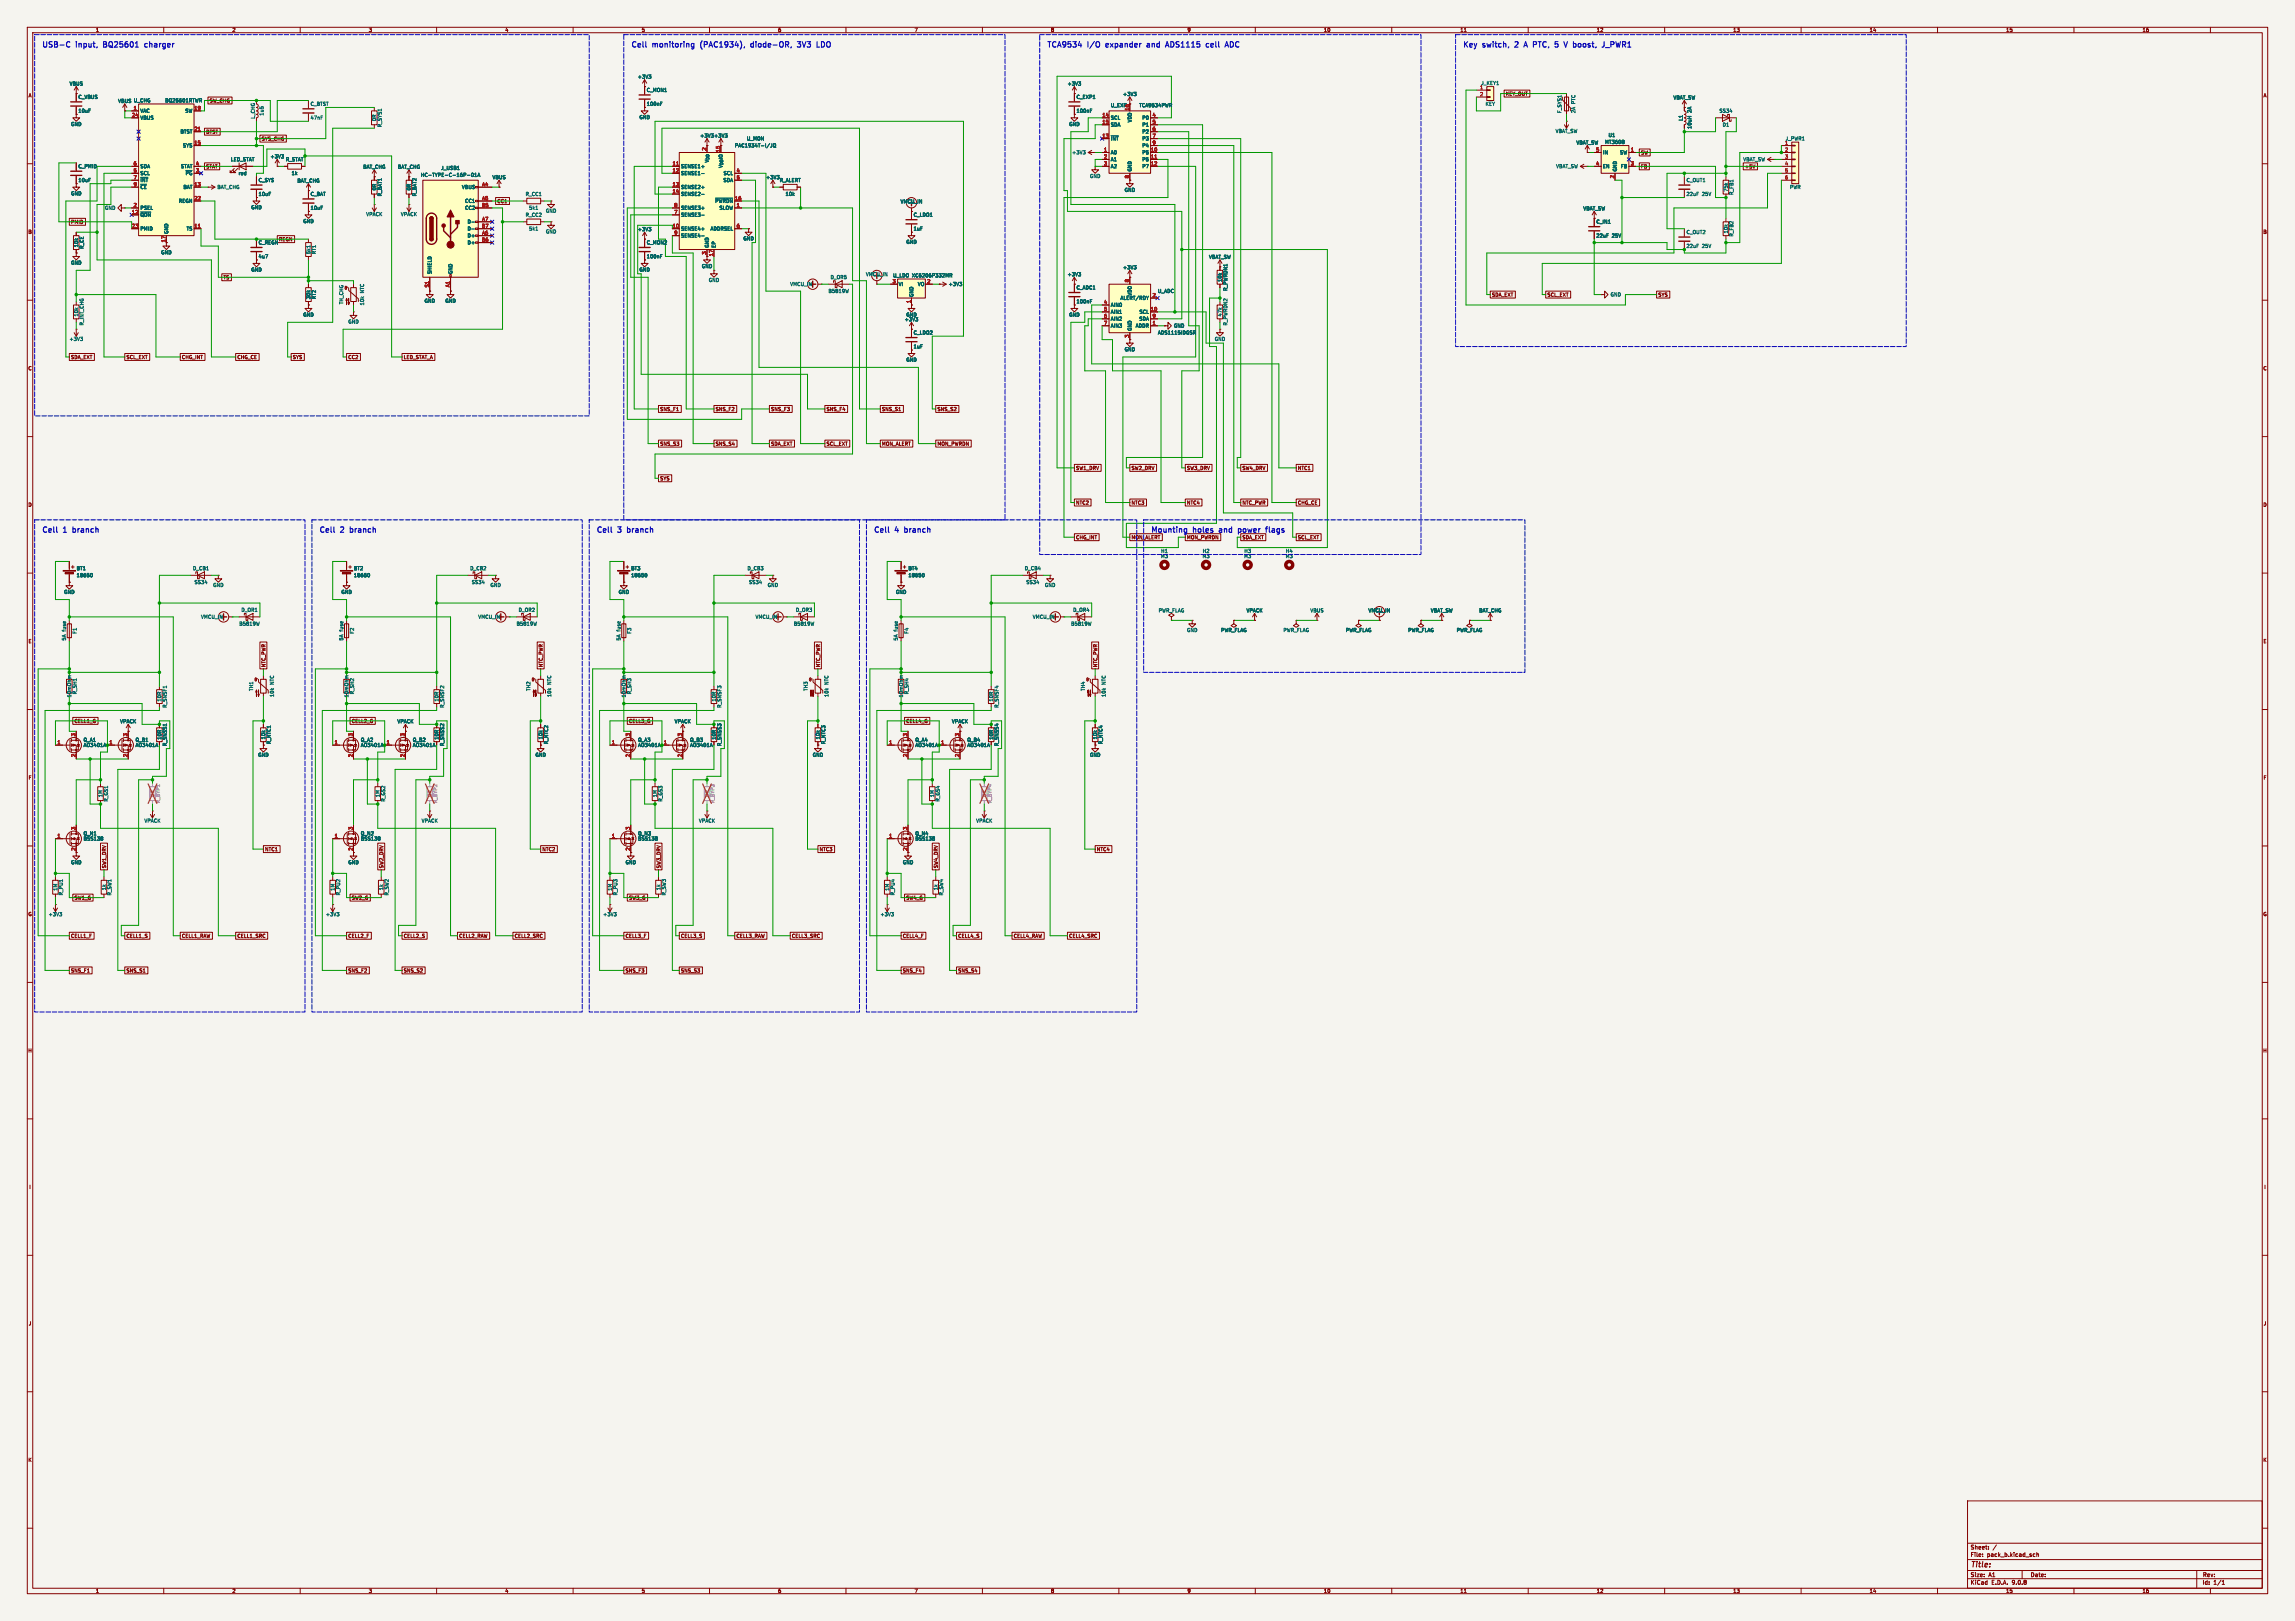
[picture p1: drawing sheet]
<svg xmlns="http://www.w3.org/2000/svg" width="841mm" height="594mm" viewBox="0 0 841 594" stroke-linecap="round" stroke-linejoin="round" font-family="sans-serif">
<defs><g id="words">
<g font-size="2.8" fill="#0000c2">
<text x="15.2" y="17.5">USB-C</text>
<text x="28" y="17.5">input,</text>
<text x="38.8" y="17.5">BQ25601</text>
<text x="54.8" y="17.5">charger</text>
<text x="231.1" y="17.5">Cell</text>
<text x="239.3" y="17.5">monitoring</text>
<text x="257.6" y="17.5">(PAC1934),</text>
<text x="276.9" y="17.5">diode-OR,</text>
<text x="294.8" y="17.5">3V3</text>
<text x="302.7" y="17.5">LDO</text>
<text x="383.5" y="17.5">TCA9534</text>
<text x="398.7" y="17.5">I/O</text>
<text x="406.2" y="17.5">expander</text>
<text x="422" y="17.5">and</text>
<text x="429.8" y="17.5">ADS1115</text>
<text x="445.3" y="17.5">cell</text>
<text x="453.2" y="17.5">ADC</text>
<text x="535.9" y="17.5">Key</text>
<text x="543.5" y="17.5">switch,</text>
<text x="556.1" y="17.5">2</text>
<text x="560.3" y="17.5">A</text>
<text x="564.4" y="17.5">PTC,</text>
<text x="573.2" y="17.5">5</text>
<text x="577.4" y="17.5">V</text>
<text x="581.4" y="17.5">boost,</text>
<text x="592.9" y="17.5">J_PWR1</text>
<text x="15.2" y="195.3">Cell</text>
<text x="23.4" y="195.3">1</text>
<text x="27.6" y="195.3">branch</text>
<text x="116.8" y="195.3">Cell</text>
<text x="125" y="195.3">2</text>
<text x="129.2" y="195.3">branch</text>
<text x="218.4" y="195.3">Cell</text>
<text x="226.6" y="195.3">3</text>
<text x="230.8" y="195.3">branch</text>
<text x="320" y="195.3">Cell</text>
<text x="328.2" y="195.3">4</text>
<text x="332.4" y="195.3">branch</text>
<text x="421.6" y="195.3">Mounting</text>
<text x="437.4" y="195.3">holes</text>
<text x="447.7" y="195.3">and</text>
<text x="455.5" y="195.3">power</text>
<text x="466.5" y="195.3">flags</text>
</g>
<text font-size="2.8" fill="#840000" x="722" y="574.9">Title:</text>
<g font-size="2.1" fill="#840000">
<text x="722" y="568">Sheet:</text>
<text x="722" y="570.7">File:</text>
<text x="728.1" y="570.7">pack_b.kicad_sch</text>
<text x="722" y="580.9">KiCad</text>
<text x="722" y="578.1">Size:</text>
<text x="728.7" y="578.1">A1</text>
<text x="729.7" y="580.9">E.D.A.</text>
<text x="737.3" y="580.9">9.0.8</text>
<text x="744" y="578.1">Date:</text>
<text x="807" y="578.3">Rev:</text>
<text x="807" y="580.9">Id:</text>
<text x="811.1" y="580.9">1/1</text>
</g>
<g font-size="1.8" fill="#840000">
<text x="35" y="11.9">1</text>
<text x="85" y="11.9">2</text>
<text x="135" y="11.9">3</text>
<text x="185" y="11.9">4</text>
<text x="235" y="11.9">5</text>
<text x="285" y="11.9">6</text>
<text x="335" y="11.9">7</text>
<text x="385" y="11.9">8</text>
<text x="435" y="11.9">9</text>
<text x="485" y="11.9">10</text>
<text x="535" y="11.9">11</text>
<text x="585" y="11.9">12</text>
<text x="635" y="11.9">13</text>
<text x="685" y="11.9">14</text>
<text x="735" y="11.9">15</text>
<text x="785" y="11.9">16</text>
<text x="10.3" y="35.9">A</text>
<text x="551.7" y="35.2">KEY_OUT</text>
<text x="829.3" y="35.9">A</text>
<text x="76.7" y="37.8">SW_CHG</text>
<text x="75.4" y="49.2">BTST</text>
<text x="95.7" y="51.8">SYS_CHG</text>
<text x="601.2" y="56.8">SW</text>
<text x="75.4" y="61.9">STAT</text>
<text x="601.2" y="61.9">FB</text>
<text x="639.3" y="61.9">+5V</text>
<text x="182.1" y="74.6">CC1</text>
<text x="25.9" y="82.2">PMID</text>
<text x="10.3" y="85.9">B</text>
<text x="102.1" y="88.6">REGN</text>
<text x="829.2" y="85.9">B</text>
<text x="81.8" y="102.6">TS</text>
<text x="546.6" y="108.9">SDA_EXT</text>
<text x="566.9" y="108.9">SCL_EXT</text>
<text x="607.5" y="108.9">SYS</text>
<text x="25.9" y="131.8">SDA_EXT</text>
<text x="46.2" y="131.8">SCL_EXT</text>
<text x="66.5" y="131.8">CHG_INT</text>
<text x="86.8" y="131.8">CHG_CE</text>
<text x="107.2" y="131.8">SYS</text>
<text x="127.5" y="131.8">CC2</text>
<text x="147.8" y="131.8">LED_STAT_A</text>
<text x="10.3" y="135.9">C</text>
<text x="829.2" y="135.9">C</text>
<text x="241.8" y="150.8">SNS_F1</text>
<text x="262.1" y="150.8">SNS_F2</text>
<text x="282.4" y="150.8">SNS_F3</text>
<text x="302.7" y="150.8">SNS_F4</text>
<text x="323.1" y="150.8">SNS_S1</text>
<text x="343.4" y="150.8">SNS_S2</text>
<text x="241.8" y="163.5">SNS_S3</text>
<text x="262.1" y="163.5">SNS_S4</text>
<text x="282.4" y="163.5">SDA_EXT</text>
<text x="302.7" y="163.5">SCL_EXT</text>
<text x="323.1" y="163.5">MON_ALERT</text>
<text x="343.4" y="163.5">MON_PWRDN</text>
<text x="394.2" y="172.4">SW1_DRV</text>
<text x="414.5" y="172.4">SW2_DRV</text>
<text x="434.8" y="172.4">SW3_DRV</text>
<text x="455.1" y="172.4">SW4_DRV</text>
<text x="475.5" y="172.4">NTC1</text>
<text x="241.8" y="176.2">SYS</text>
<text x="10.3" y="185.9">D</text>
<text x="394.2" y="185.1">NTC2</text>
<text x="414.5" y="185.1">NTC3</text>
<text x="434.8" y="185.1">NTC4</text>
<text x="455.1" y="185.1">NTC_PWR</text>
<text x="475.5" y="185.1">CHG_CE</text>
<text x="829.2" y="185.9">D</text>
<text x="394.2" y="197.8">CHG_INT</text>
<text x="414.5" y="197.8">MON_ALERT</text>
<text x="434.8" y="197.8">MON_PWRDN</text>
<text x="455.1" y="197.8">SDA_EXT</text>
<text x="475.5" y="197.8">SCL_EXT</text>
<text x="10.3" y="235.9">E</text>
<text x="829.3" y="235.9">E</text>
<text x="97.5" y="244.6" transform="rotate(-90 97.5 244.6)">NTC_PWR</text>
<text x="199.1" y="244.6" transform="rotate(-90 199.1 244.6)">NTC_PWR</text>
<text x="300.7" y="244.6" transform="rotate(-90 300.7 244.6)">NTC_PWR</text>
<text x="402.3" y="244.6" transform="rotate(-90 402.3 244.6)">NTC_PWR</text>
<text x="27.1" y="265.1">CELL1_G</text>
<text x="128.7" y="265.1">CELL2_G</text>
<text x="230.3" y="265.1">CELL3_G</text>
<text x="331.9" y="265.1">CELL4_G</text>
<text x="10.3" y="285.9">F</text>
<text x="829.3" y="285.9">F</text>
<text x="27.7" y="311.9" transform="rotate(-90 27.7 311.9)">2</text>
<text x="129.3" y="311.9" transform="rotate(-90 129.3 311.9)">2</text>
<text x="230.9" y="311.9" transform="rotate(-90 230.9 311.9)">2</text>
<text x="332.5" y="311.9" transform="rotate(-90 332.5 311.9)">2</text>
<text x="97" y="312.1">NTC1</text>
<text x="198.6" y="312.1">NTC2</text>
<text x="300.2" y="312.1">NTC3</text>
<text x="401.8" y="312.1">NTC4</text>
<text x="39.1" y="318.3" transform="rotate(-90 39.1 318.3)">SW1_DRV</text>
<text x="140.7" y="318.3" transform="rotate(-90 140.7 318.3)">SW2_DRV</text>
<text x="242.3" y="318.3" transform="rotate(-90 242.3 318.3)">SW3_DRV</text>
<text x="343.9" y="318.3" transform="rotate(-90 343.9 318.3)">SW4_DRV</text>
<text x="27.1" y="329.9">SW1_G</text>
<text x="128.7" y="329.9">SW2_G</text>
<text x="230.3" y="329.9">SW3_G</text>
<text x="331.9" y="329.9">SW4_G</text>
<text x="10.3" y="335.9">G</text>
<text x="829.2" y="335.9">G</text>
<text x="25.9" y="343.9">CELL1_F</text>
<text x="46.2" y="343.9">CELL1_S</text>
<text x="66.5" y="343.9">CELL1_RAW</text>
<text x="86.8" y="343.9">CELL1_SRC</text>
<text x="127.5" y="343.9">CELL2_F</text>
<text x="147.8" y="343.9">CELL2_S</text>
<text x="168.1" y="343.9">CELL2_RAW</text>
<text x="188.4" y="343.9">CELL2_SRC</text>
<text x="229.1" y="343.9">CELL3_F</text>
<text x="249.4" y="343.9">CELL3_S</text>
<text x="269.7" y="343.9">CELL3_RAW</text>
<text x="290" y="343.9">CELL3_SRC</text>
<text x="330.7" y="343.9">CELL4_F</text>
<text x="351" y="343.9">CELL4_S</text>
<text x="371.3" y="343.9">CELL4_RAW</text>
<text x="391.6" y="343.9">CELL4_SRC</text>
<text x="25.9" y="356.6">SNS_F1</text>
<text x="46.2" y="356.6">SNS_S1</text>
<text x="127.5" y="356.6">SNS_F2</text>
<text x="147.8" y="356.6">SNS_S2</text>
<text x="229.1" y="356.6">SNS_F3</text>
<text x="249.4" y="356.6">SNS_S3</text>
<text x="330.7" y="356.6">SNS_F4</text>
<text x="351" y="356.6">SNS_S4</text>
<text x="10.2" y="385.9">H</text>
<text x="829.2" y="385.9">H</text>
<text x="10.6" y="435.9">I</text>
<text x="829.6" y="435.9">I</text>
<text x="10.4" y="485.9">J</text>
<text x="829.4" y="485.9">J</text>
<text x="10.3" y="535.9">K</text>
<text x="829.2" y="535.9">K</text>
<text x="35" y="583.9">1</text>
<text x="85" y="583.9">2</text>
<text x="135" y="583.9">3</text>
<text x="185" y="583.9">4</text>
<text x="235" y="583.9">5</text>
<text x="285" y="583.9">6</text>
<text x="335" y="583.9">7</text>
<text x="385" y="583.9">8</text>
<text x="435" y="583.9">9</text>
<text x="485" y="583.9">10</text>
<text x="535" y="583.9">11</text>
<text x="585" y="583.9">12</text>
<text x="635" y="583.9">13</text>
<text x="685" y="583.9">14</text>
<text x="735" y="583.9">15</text>
<text x="785" y="583.9">16</text>
</g>
<g font-size="1.8" fill="#006464">
<text x="233.6" y="29">+3V3</text>
<text x="25.4" y="31.6">VBUS</text>
<text x="236.9" y="33.9">C_MON1</text>
<text x="391.1" y="31.6">+3V3</text>
<text x="411.4" y="35.4">+3V3</text>
<text x="542.2" y="32.8">1</text>
<text x="542.7" y="31.3">J_KEY1</text>
<text x="28.6" y="36.4">C_VBUS</text>
<text x="28.6" y="41.5">10uF</text>
<text x="43.2" y="37.9">VBUS U_CHG</text>
<text x="51.3" y="41.5">VAC</text>
<text x="60.4" y="37.7">BQ25601RTWR</text>
<text x="67.7" y="41.5">SW</text>
<text x="113.7" y="39">C_BTST</text>
<text x="236.9" y="39">100nF</text>
<text x="394.3" y="41.5">100nF</text>
<text x="394.3" y="36.4">C_EXP1</text>
<text x="406.9" y="39.5">U_EXP</text>
<text x="417.3" y="39.5">TCA9534PWR</text>
<text x="544.2" y="39">KEY</text>
<text x="572.4" y="41.6" transform="rotate(-90 572.4 41.6)">F_SYS1</text>
<text x="577.4" y="41.6" transform="rotate(-90 577.4 41.6)">2A</text>
<text x="577.4" y="38.1" transform="rotate(-90 577.4 38.1)">PTC</text>
<text x="613.1" y="36.6">VBAT_SW</text>
<text x="620" y="41.3" transform="rotate(-90 620 41.3)">2A</text>
<text x="629.9" y="41.5">SS34</text>
<text x="25.9" y="46.4">GND</text>
<text x="51.3" y="44">VBUS</text>
<text x="93.6" y="43.7" transform="rotate(-90 93.6 43.7)">L_CHG</text>
<text x="96.7" y="42.5" transform="rotate(-90 96.7 42.5)">1u5</text>
<text x="113.7" y="44">47nF</text>
<text x="138" y="44.5" transform="rotate(-90 138 44.5)">0R</text>
<text x="140.1" y="46.8" transform="rotate(-90 140.1 46.8)">R_SYS1</text>
<text x="234.2" y="43.8">GND</text>
<text x="391.7" y="46.4">GND</text>
<text x="406.9" y="44">SCL</text>
<text x="406.9" y="46.6">SDA</text>
<text x="414.9" y="45" transform="rotate(-90 414.9 45)">VDD</text>
<text x="418.4" y="44">P0</text>
<text x="418.4" y="46.6">P1</text>
<text x="616.8" y="44.4" transform="rotate(-90 616.8 44.4)">L1</text>
<text x="620" y="47.4" transform="rotate(-90 620 47.4)">10uH</text>
<text x="631.1" y="46.6">D1</text>
<text x="66" y="49.1">BTST</text>
<text x="256.4" y="50.6">+3V3 +3V3</text>
<text x="273.6" y="51.7">U_MON</text>
<text x="406.9" y="51.7">~{INT}</text>
<text x="418.4" y="49.1">P2</text>
<text x="418.4" y="51.7">P3</text>
<text x="569.9" y="48.9">VBAT_SW</text>
<text x="577.5" y="53.1">VBAT_SW</text>
<text x="588" y="52.9">MT3608</text>
<text x="589.3" y="50.4">U1</text>
<text x="654" y="53.1">1</text>
<text x="654.2" y="51.7">J_PWR1</text>
<text x="66.9" y="54.2">SYS</text>
<text x="84.5" y="59.3">LED_STAT</text>
<text x="99" y="58.2">+3V3</text>
<text x="104.6" y="59.3">R_STAT</text>
<text x="259.9" y="59.8" transform="rotate(-90 259.9 59.8)">V_{DD}</text>
<text x="269.1" y="54.2">PAC1934T-I/JQ</text>
<text x="392.7" y="56.7">+3V3</text>
<text x="406.9" y="56.7">A0</text>
<text x="406.9" y="59.3">A1</text>
<text x="418.4" y="54.2">P4</text>
<text x="418.4" y="56.7">P5</text>
<text x="418.4" y="59.3">P6</text>
<text x="587.2" y="56.7">IN</text>
<text x="593.5" y="56.7">SW</text>
<text x="638.7" y="59.3">VBAT_SW</text>
<text x="28.6" y="61.8">C_PMID</text>
<text x="51.3" y="61.8">SDA</text>
<text x="51.3" y="64.4">SCL</text>
<text x="66.2" y="61.8">STAT</text>
<text x="67.9" y="64.4">~{PG}</text>
<text x="87.3" y="64.4">red</text>
<text x="106.7" y="64.3">1k</text>
<text x="133" y="62">BAT_CHG</text>
<text x="145.7" y="62">BAT_CHG</text>
<text x="154.1" y="65">HC-TYPE-C-16P-01A</text>
<text x="161.5" y="62.5">J_USB1</text>
<text x="180.3" y="65.8">VBUS</text>
<text x="249.4" y="61.8">SENSE1+</text>
<text x="249.4" y="64.4">SENSE1-</text>
<text x="265" y="64.4">SCL</text>
<text x="265" y="61.6" transform="rotate(-90 265 61.6)">V_{DD}IO</text>
<text x="280.6" y="65.8">+3V3</text>
<text x="399.3" y="65.4">GND</text>
<text x="406.9" y="61.8">A2</text>
<text x="414.9" y="63" transform="rotate(-90 414.9 63)">GND</text>
<text x="418.4" y="61.8">P7</text>
<text x="570.1" y="61.8">VBAT_SW</text>
<text x="587.2" y="61.8">EN</text>
<text x="592.7" y="63" transform="rotate(-90 592.7 63)">GND</text>
<text x="593.8" y="61.8">FB</text>
<text x="25.9" y="71.8">GND</text>
<text x="28.6" y="66.9">10uF</text>
<text x="51.3" y="66.9">~{INT}</text>
<text x="51.3" y="69.4">~{CE}</text>
<text x="67.1" y="69.4">BAT</text>
<text x="79.5" y="69.4">BAT_CHG</text>
<text x="94.6" y="66.9">C_SYS</text>
<text x="94.6" y="72">10uF</text>
<text x="108.8" y="67.1">BAT_CHG</text>
<text x="113.7" y="72">C_BAT</text>
<text x="138" y="69.9" transform="rotate(-90 138 69.9)">0R</text>
<text x="150.7" y="69.9" transform="rotate(-90 150.7 69.9)">0R</text>
<text x="169.1" y="69.4">VBUS</text>
<text x="249.4" y="69.4">SENSE2+</text>
<text x="249.4" y="72">SENSE2-</text>
<text x="265" y="66.9">SDA</text>
<text x="285.6" y="66.9">R_ALERT</text>
<text x="287.7" y="72">10k</text>
<text x="412" y="70.5">GND</text>
<text x="617.9" y="66.9">C_OUT1</text>
<text x="617.9" y="72">22uF</text>
<text x="623.7" y="72">25V</text>
<text x="633.3" y="70.4" transform="rotate(-90 633.3 70.4)">75k</text>
<text x="635.4" y="71.6" transform="rotate(-90 635.4 71.6)">R_FB1</text>
<text x="655.8" y="69.4">PWR</text>
<text x="38.3" y="77.1">GND</text>
<text x="51.3" y="77.1">PSEL</text>
<text x="65.4" y="74.5">REGN</text>
<text x="91.9" y="76.9">GND</text>
<text x="113.7" y="77.1">10uF</text>
<text x="140.1" y="72.1" transform="rotate(-90 140.1 72.1)">R_BAT1</text>
<text x="152.8" y="72.1" transform="rotate(-90 152.8 72.1)">R_BAT2</text>
<text x="170.3" y="74.5">CC1</text>
<text x="170.3" y="77.1">CC2</text>
<text x="192.5" y="72">R_CC1</text>
<text x="193.8" y="77">5k1</text>
<text x="249.4" y="77.1">SENSE3+</text>
<text x="261.9" y="74.5">~{PWRDN}</text>
<text x="263.5" y="77.1">SLOW</text>
<text x="329.9" y="74.7">VMCU_IN</text>
<text x="580.1" y="77.3">VBAT_SW</text>
<text x="51.3" y="79.6">~{QON}</text>
<text x="111" y="81.9">GND</text>
<text x="134.1" y="79.4">VPACK</text>
<text x="146.8" y="79.4">VPACK</text>
<text x="171.2" y="82.1">D-</text>
<text x="192.5" y="79.6">R_CC2</text>
<text x="199.9" y="78.1">GND</text>
<text x="249.4" y="79.6">SENSE3-</text>
<text x="334.7" y="79.6">C_LDO1</text>
<text x="584.8" y="82.1">C_IN1</text>
<text x="51.3" y="84.7">PMID</text>
<text x="61.8" y="85.9" transform="rotate(-90 61.8 85.9)">GND</text>
<text x="68.2" y="84.7">TS</text>
<text x="94.6" y="89.8">C_REGN</text>
<text x="171.2" y="84.7">D-</text>
<text x="171.2" y="87.2">D+</text>
<text x="171.2" y="89.8">D+</text>
<text x="193.8" y="84.7">5k1</text>
<text x="199.9" y="85.7">GND</text>
<text x="233.6" y="84.9">+3V3</text>
<text x="236.9" y="89.8">C_MON2</text>
<text x="249.4" y="84.7">SENSE4+</text>
<text x="249.4" y="87.2">SENSE4-</text>
<text x="260.2" y="84.7">ADDRSEL</text>
<text x="272.3" y="88.3">GND</text>
<text x="332" y="89.6">GND</text>
<text x="334.7" y="84.7">1uF</text>
<text x="584.8" y="87.2">22uF</text>
<text x="590.7" y="87.2">25V</text>
<text x="617.9" y="86">C_OUT2</text>
<text x="633.3" y="85.6" transform="rotate(-90 633.3 85.6)">10k</text>
<text x="635.4" y="86.8" transform="rotate(-90 635.4 86.8)">R_FB2</text>
<text x="28.8" y="90.7" transform="rotate(-90 28.8 90.7)">10k</text>
<text x="30.8" y="91.3" transform="rotate(-90 30.8 91.3)">R_CE</text>
<text x="58.9" y="93.4">GND</text>
<text x="94.6" y="94.8">4u7</text>
<text x="113.9" y="93.3" transform="rotate(-90 113.9 93.3)">5k1</text>
<text x="115.9" y="93.3" transform="rotate(-90 115.9 93.3)">RT1</text>
<text x="236.9" y="94.8">100nF</text>
<text x="259.9" y="90.9" transform="rotate(-90 259.9 90.9)">GND</text>
<text x="262.5" y="90.9" transform="rotate(-90 262.5 90.9)">EP</text>
<text x="442.9" y="95.1">VBAT_SW</text>
<text x="617.9" y="91">22uF</text>
<text x="623.7" y="91">25V</text>
<text x="25.9" y="97.2">GND</text>
<text x="91.9" y="99.7">GND</text>
<text x="158.3" y="100.6" transform="rotate(-90 158.3 100.6)">SHIELD</text>
<text x="166" y="100.6" transform="rotate(-90 166 100.6)">GND</text>
<text x="234.2" y="99.7">GND</text>
<text x="257" y="98.4">GND</text>
<text x="317.2" y="101.4">VMCU_IN</text>
<text x="327.1" y="101.8">U_LDO XC6206P332MR</text>
<text x="391.1" y="101.4">+3V3</text>
<text x="411.4" y="98.9">+3V3</text>
<text x="133.6" y="107.4" transform="rotate(-90 133.6 107.4)">NTC</text>
<text x="259.6" y="103.5">GND</text>
<text x="289.4" y="105">VMCU_IN</text>
<text x="303.5" y="107.5">B5819W</text>
<text x="304.2" y="102.5">D_OR5</text>
<text x="329.2" y="105">VI</text>
<text x="336.2" y="105">VO</text>
<text x="347.5" y="105">+3V3</text>
<text x="394.3" y="106.3">C_ADC1</text>
<text x="424.2" y="107.5">U_ADC</text>
<text x="447.9" y="103.4" transform="rotate(-90 447.9 103.4)">10k</text>
<text x="449.9" y="106.7" transform="rotate(-90 449.9 106.7)">R_PWRDN1</text>
<text x="113.9" y="109.8" transform="rotate(-90 113.9 109.8)">30k</text>
<text x="115.9" y="109.8" transform="rotate(-90 115.9 109.8)">RT2</text>
<text x="126" y="111.6" transform="rotate(-90 126 111.6)">TH_CHG</text>
<text x="133.6" y="112" transform="rotate(-90 133.6 112)">10k</text>
<text x="155.4" y="111.1">GND</text>
<text x="163.1" y="111.1">GND</text>
<text x="334.9" y="109" transform="rotate(-90 334.9 109)">GND</text>
<text x="394.3" y="111.4">100nF</text>
<text x="406.9" y="112.6">AIN0</text>
<text x="410.5" y="110.1">ALERT/RDY</text>
<text x="414.9" y="108.5" transform="rotate(-90 414.9 108.5)">VDD</text>
<text x="590" y="108.8">GND</text>
<text x="28.8" y="116.1" transform="rotate(-90 28.8 116.1)">10k</text>
<text x="30.8" y="119.4" transform="rotate(-90 30.8 119.4)">R_INT_CHG</text>
<text x="111" y="116.2">GND</text>
<text x="127.5" y="118.8">GND</text>
<text x="331.4" y="117.9">+3V3</text>
<text x="332" y="116.2">GND</text>
<text x="391.7" y="116.2">GND</text>
<text x="406.9" y="115.2">AIN1</text>
<text x="406.9" y="117.7">AIN2</text>
<text x="417.4" y="117.7">SDA</text>
<text x="417.4" y="115.2">SCL</text>
<text x="447.9" y="116.1" transform="rotate(-90 447.9 116.1)">47k</text>
<text x="449.9" y="119.4" transform="rotate(-90 449.9 119.4)">R_PWRDN2</text>
<text x="25.3" y="125.1">+3V3</text>
<text x="334.7" y="122.8">C_LDO2</text>
<text x="406.9" y="120.2">AIN3</text>
<text x="414.9" y="121.4" transform="rotate(-90 414.9 121.4)">GND</text>
<text x="416" y="120.2">ADDR</text>
<text x="424.2" y="122.8">ADS1115IDGSR</text>
<text x="430" y="120.2">GND</text>
<text x="445" y="125.1">GND</text>
<text x="334.7" y="127.9">1uF</text>
<text x="412" y="128.9">GND</text>
<text x="332" y="132.7">GND</text>
<text x="425.3" y="202.8">H1</text>
<text x="440.6" y="202.8">H2</text>
<text x="455.8" y="202.8">H3</text>
<text x="471.1" y="202.8">H4</text>
<text x="27.9" y="209.1">BT1</text>
<text x="70.6" y="209.1">D_CB1</text>
<text x="129.5" y="209.1">BT2</text>
<text x="172.2" y="209.1">D_CB2</text>
<text x="231.1" y="209.1">BT3</text>
<text x="273.8" y="209.1">D_CB3</text>
<text x="332.7" y="209.1">BT4</text>
<text x="375.4" y="209.1">D_CB4</text>
<text x="425.3" y="204.7">M3</text>
<text x="440.5" y="204.7">M3</text>
<text x="455.8" y="204.7">M3</text>
<text x="471" y="204.7">M3</text>
<text x="27.9" y="211.7">18650</text>
<text x="71.1" y="214.2">SS34</text>
<text x="78" y="215.3">GND</text>
<text x="129.5" y="211.7">18650</text>
<text x="172.7" y="214.2">SS34</text>
<text x="179.6" y="215.3">GND</text>
<text x="231.1" y="211.7">18650</text>
<text x="274.3" y="214.2">SS34</text>
<text x="281.2" y="215.3">GND</text>
<text x="332.7" y="211.7">18650</text>
<text x="375.9" y="214.2">SS34</text>
<text x="382.8" y="215.3">GND</text>
<text x="23.4" y="217.8">GND</text>
<text x="125" y="217.8">GND</text>
<text x="226.6" y="217.8">GND</text>
<text x="328.2" y="217.8">GND</text>
<text x="73.5" y="226.9">VMCU_IN</text>
<text x="88.3" y="224.4">D_OR1</text>
<text x="175.1" y="226.9">VMCU_IN</text>
<text x="189.9" y="224.4">D_OR2</text>
<text x="276.7" y="226.9">VMCU_IN</text>
<text x="291.5" y="224.4">D_OR3</text>
<text x="378.3" y="226.9">VMCU_IN</text>
<text x="393.1" y="224.4">D_OR4</text>
<text x="424.4" y="224.6">PWR_FLAG</text>
<text x="456.6" y="224.6">VPACK</text>
<text x="480" y="224.6">VBUS</text>
<text x="501.3" y="224.6">VMCU_IN</text>
<text x="524.2" y="224.6">VBAT_SW</text>
<text x="541.9" y="224.6">BAT_CHG</text>
<text x="24.4" y="231.4" transform="rotate(-90 24.4 231.4)">fuse</text>
<text x="28.3" y="232.4" transform="rotate(-90 28.3 232.4)">F1</text>
<text x="87.6" y="229.5">B5819W</text>
<text x="126" y="231.4" transform="rotate(-90 126 231.4)">fuse</text>
<text x="129.9" y="232.4" transform="rotate(-90 129.9 232.4)">F2</text>
<text x="189.2" y="229.5">B5819W</text>
<text x="227.6" y="231.4" transform="rotate(-90 227.6 231.4)">fuse</text>
<text x="231.5" y="232.4" transform="rotate(-90 231.5 232.4)">F3</text>
<text x="290.8" y="229.5">B5819W</text>
<text x="329.2" y="231.4" transform="rotate(-90 329.2 231.4)">fuse</text>
<text x="333.1" y="232.4" transform="rotate(-90 333.1 232.4)">F4</text>
<text x="392.4" y="229.5">B5819W</text>
<text x="434.8" y="231.8">GND</text>
<text x="447.3" y="231.8">PWR_FLAG</text>
<text x="470.2" y="231.8">PWR_FLAG</text>
<text x="493" y="231.8">PWR_FLAG</text>
<text x="515.9" y="231.8">PWR_FLAG</text>
<text x="533.7" y="231.8">PWR_FLAG</text>
<text x="24.4" y="234.9" transform="rotate(-90 24.4 234.9)">5A</text>
<text x="126" y="234.9" transform="rotate(-90 126 234.9)">5A</text>
<text x="227.6" y="234.9" transform="rotate(-90 227.6 234.9)">5A</text>
<text x="329.2" y="234.9" transform="rotate(-90 329.2 234.9)">5A</text>
<text x="100.6" y="250.9" transform="rotate(-90 100.6 250.9)">NTC</text>
<text x="202.2" y="250.9" transform="rotate(-90 202.2 250.9)">NTC</text>
<text x="303.8" y="250.9" transform="rotate(-90 303.8 250.9)">NTC</text>
<text x="405.4" y="250.9" transform="rotate(-90 405.4 250.9)">NTC</text>
<text x="26.3" y="255.7" transform="rotate(-90 26.3 255.7)">10mOhm</text>
<text x="28.3" y="254.6" transform="rotate(-90 28.3 254.6)">R_SH1</text>
<text x="59.3" y="257.2" transform="rotate(-90 59.3 257.2)">10R</text>
<text x="92.9" y="253.3" transform="rotate(-90 92.9 253.3)">TH1</text>
<text x="100.6" y="255.6" transform="rotate(-90 100.6 255.6)">10k</text>
<text x="127.9" y="255.7" transform="rotate(-90 127.9 255.7)">10mOhm</text>
<text x="129.9" y="254.6" transform="rotate(-90 129.9 254.6)">R_SH2</text>
<text x="160.9" y="257.2" transform="rotate(-90 160.9 257.2)">10R</text>
<text x="194.5" y="253.3" transform="rotate(-90 194.5 253.3)">TH2</text>
<text x="202.2" y="255.6" transform="rotate(-90 202.2 255.6)">10k</text>
<text x="229.5" y="255.7" transform="rotate(-90 229.5 255.7)">10mOhm</text>
<text x="231.5" y="254.6" transform="rotate(-90 231.5 254.6)">R_SH3</text>
<text x="262.5" y="257.2" transform="rotate(-90 262.5 257.2)">10R</text>
<text x="296.1" y="253.3" transform="rotate(-90 296.1 253.3)">TH3</text>
<text x="303.8" y="255.6" transform="rotate(-90 303.8 255.6)">10k</text>
<text x="331.1" y="255.7" transform="rotate(-90 331.1 255.7)">10mOhm</text>
<text x="333.1" y="254.6" transform="rotate(-90 333.1 254.6)">R_SH4</text>
<text x="364.1" y="257.2" transform="rotate(-90 364.1 257.2)">10R</text>
<text x="397.7" y="253.3" transform="rotate(-90 397.7 253.3)">TH4</text>
<text x="405.4" y="255.6" transform="rotate(-90 405.4 255.6)">10k</text>
<text x="61.3" y="259.5" transform="rotate(-90 61.3 259.5)">R_SNSF1</text>
<text x="162.9" y="259.5" transform="rotate(-90 162.9 259.5)">R_SNSF2</text>
<text x="264.5" y="259.5" transform="rotate(-90 264.5 259.5)">R_SNSF3</text>
<text x="366.1" y="259.5" transform="rotate(-90 366.1 259.5)">R_SNSF4</text>
<text x="43.9" y="265.2">VPACK</text>
<text x="145.5" y="265.2">VPACK</text>
<text x="247.1" y="265.2">VPACK</text>
<text x="348.7" y="265.2">VPACK</text>
<text x="30.5" y="273.9">AO3401A</text>
<text x="30.5" y="272">Q_A1</text>
<text x="49.5" y="273.9">AO3401A</text>
<text x="49.5" y="272">Q_B1</text>
<text x="59.3" y="271.2" transform="rotate(-90 59.3 271.2)">10R</text>
<text x="61.3" y="273.5" transform="rotate(-90 61.3 273.5)">R_SNSS1</text>
<text x="97.4" y="271.1" transform="rotate(-90 97.4 271.1)">10k</text>
<text x="99.4" y="272.8" transform="rotate(-90 99.4 272.8)">R_NTC1</text>
<text x="132.1" y="273.9">AO3401A</text>
<text x="132.1" y="272">Q_A2</text>
<text x="151.1" y="273.9">AO3401A</text>
<text x="151.1" y="272">Q_B2</text>
<text x="160.9" y="271.2" transform="rotate(-90 160.9 271.2)">10R</text>
<text x="162.9" y="273.5" transform="rotate(-90 162.9 273.5)">R_SNSS2</text>
<text x="199" y="271.1" transform="rotate(-90 199 271.1)">10k</text>
<text x="201" y="272.8" transform="rotate(-90 201 272.8)">R_NTC2</text>
<text x="233.7" y="273.9">AO3401A</text>
<text x="233.7" y="272">Q_A3</text>
<text x="252.7" y="273.9">AO3401A</text>
<text x="252.7" y="272">Q_B3</text>
<text x="262.5" y="271.2" transform="rotate(-90 262.5 271.2)">10R</text>
<text x="264.5" y="273.5" transform="rotate(-90 264.5 273.5)">R_SNSS3</text>
<text x="300.6" y="271.1" transform="rotate(-90 300.6 271.1)">10k</text>
<text x="302.6" y="272.8" transform="rotate(-90 302.6 272.8)">R_NTC3</text>
<text x="335.3" y="273.9">AO3401A</text>
<text x="335.3" y="272">Q_A4</text>
<text x="354.3" y="273.9">AO3401A</text>
<text x="354.3" y="272">Q_B4</text>
<text x="364.1" y="271.2" transform="rotate(-90 364.1 271.2)">10R</text>
<text x="366.1" y="273.5" transform="rotate(-90 366.1 273.5)">R_SNSS4</text>
<text x="402.2" y="271.1" transform="rotate(-90 402.2 271.1)">10k</text>
<text x="404.2" y="272.8" transform="rotate(-90 404.2 272.8)">R_NTC4</text>
<text x="94.5" y="277.5">GND</text>
<text x="196.1" y="277.5">GND</text>
<text x="297.7" y="277.5">GND</text>
<text x="399.3" y="277.5">GND</text>
<text x="37.7" y="292.3" transform="rotate(-90 37.7 292.3)">1M</text>
<text x="39.7" y="293.9" transform="rotate(-90 39.7 293.9)">R_GS1</text>
<text x="139.3" y="292.3" transform="rotate(-90 139.3 292.3)">1M</text>
<text x="141.3" y="293.9" transform="rotate(-90 141.3 293.9)">R_GS2</text>
<text x="240.9" y="292.3" transform="rotate(-90 240.9 292.3)">1M</text>
<text x="242.9" y="293.9" transform="rotate(-90 242.9 293.9)">R_GS3</text>
<text x="342.5" y="292.3" transform="rotate(-90 342.5 292.3)">1M</text>
<text x="344.5" y="293.9" transform="rotate(-90 344.5 293.9)">R_GS4</text>
<text x="52.8" y="301.6">VPACK</text>
<text x="154.4" y="301.6">VPACK</text>
<text x="256" y="301.6">VPACK</text>
<text x="357.6" y="301.6">VPACK</text>
<text x="30.5" y="306.3">Q_N1</text>
<text x="30.5" y="308.2">BSS138</text>
<text x="132.1" y="306.3">Q_N2</text>
<text x="132.1" y="308.2">BSS138</text>
<text x="233.7" y="306.3">Q_N3</text>
<text x="233.7" y="308.2">BSS138</text>
<text x="335.3" y="306.3">Q_N4</text>
<text x="335.3" y="308.2">BSS138</text>
<text x="25.9" y="316.9">GND</text>
<text x="127.5" y="316.9">GND</text>
<text x="229.1" y="316.9">GND</text>
<text x="330.7" y="316.9">GND</text>
<text x="21.2" y="326.6" transform="rotate(-90 21.2 326.6)">1M</text>
<text x="23.2" y="328.2" transform="rotate(-90 23.2 328.2)">R_PU1</text>
<text x="39" y="326.3" transform="rotate(-90 39 326.3)">1k</text>
<text x="41" y="328.3" transform="rotate(-90 41 328.3)">R_SW1</text>
<text x="122.8" y="326.6" transform="rotate(-90 122.8 326.6)">1M</text>
<text x="124.8" y="328.2" transform="rotate(-90 124.8 328.2)">R_PU2</text>
<text x="140.6" y="326.3" transform="rotate(-90 140.6 326.3)">1k</text>
<text x="142.6" y="328.3" transform="rotate(-90 142.6 328.3)">R_SW2</text>
<text x="224.4" y="326.6" transform="rotate(-90 224.4 326.6)">1M</text>
<text x="226.4" y="328.2" transform="rotate(-90 226.4 328.2)">R_PU3</text>
<text x="242.2" y="326.3" transform="rotate(-90 242.2 326.3)">1k</text>
<text x="244.2" y="328.3" transform="rotate(-90 244.2 328.3)">R_SW3</text>
<text x="326" y="326.6" transform="rotate(-90 326 326.6)">1M</text>
<text x="328" y="328.2" transform="rotate(-90 328 328.2)">R_PU4</text>
<text x="343.8" y="326.3" transform="rotate(-90 343.8 326.3)">1k</text>
<text x="345.8" y="328.3" transform="rotate(-90 345.8 328.3)">R_SW4</text>
<text x="17.7" y="335.9">+3V3</text>
<text x="119.3" y="335.9">+3V3</text>
<text x="220.9" y="335.9">+3V3</text>
<text x="322.5" y="335.9">+3V3</text>
</g>
<g font-size="1.8" fill="#a90000">
<text x="542.2" y="35.3">2</text>
<text x="48.8" y="40.4">1</text>
<text x="71.1" y="40.4">19</text>
<text x="413.8" y="40.7" transform="rotate(-90 413.8 40.7)">16</text>
<text x="48.2" y="42.9">24</text>
<text x="403.8" y="42.9">14</text>
<text x="403.8" y="45.5">15</text>
<text x="422.2" y="42.9">4</text>
<text x="422.2" y="45.5">5</text>
<text x="71.1" y="48">21</text>
<text x="71.1" y="53.1">15</text>
<text x="403.8" y="50.5">13</text>
<text x="422.2" y="48">6</text>
<text x="422.2" y="50.5">7</text>
<text x="422.2" y="53.1">9</text>
<text x="258.8" y="55.3" transform="rotate(-90 258.8 55.3)">2</text>
<text x="263.9" y="55.9" transform="rotate(-90 263.9 55.9)">15</text>
<text x="404.4" y="55.6">1</text>
<text x="404.4" y="58.2">2</text>
<text x="421.6" y="55.6">10</text>
<text x="421.6" y="58.2">11</text>
<text x="584.8" y="55.6">5</text>
<text x="597.5" y="55.6">1</text>
<text x="654" y="55.6">2</text>
<text x="654" y="58.2">3</text>
<text x="48.8" y="60.7">6</text>
<text x="48.8" y="63.2">5</text>
<text x="48.8" y="65.8">7</text>
<text x="71.7" y="60.7">4</text>
<text x="71.7" y="63.2">3</text>
<text x="246.3" y="60.7">11</text>
<text x="246.3" y="63.2">12</text>
<text x="269.8" y="63.2">4</text>
<text x="269.8" y="65.8">5</text>
<text x="404.4" y="60.7">3</text>
<text x="413.8" y="65.5" transform="rotate(-90 413.8 65.5)">8</text>
<text x="421.6" y="60.7">12</text>
<text x="584.8" y="60.7">4</text>
<text x="591.6" y="65.5" transform="rotate(-90 591.6 65.5)">2</text>
<text x="597.5" y="60.7">3</text>
<text x="654" y="60.7">4</text>
<text x="654" y="63.2">5</text>
<text x="654" y="65.8">6</text>
<text x="48.8" y="68.3">9</text>
<text x="71.1" y="68.3">13</text>
<text x="176.5" y="68.3">A4</text>
<text x="246.3" y="68.3">13</text>
<text x="246.3" y="70.9">14</text>
<text x="48.8" y="75.9">2</text>
<text x="71.1" y="73.4">22</text>
<text x="176.5" y="75.9">B5</text>
<text x="176.5" y="73.4">A5</text>
<text x="246.9" y="75.9">8</text>
<text x="269.2" y="73.4">16</text>
<text x="269.8" y="75.9">1</text>
<text x="48.2" y="78.5">12</text>
<text x="48.2" y="83.6">23</text>
<text x="71.1" y="83.6">11</text>
<text x="176.5" y="83.6">B7</text>
<text x="176.5" y="81">A7</text>
<text x="246.3" y="83.6">10</text>
<text x="246.9" y="78.5">7</text>
<text x="269.8" y="83.6">6</text>
<text x="60.7" y="88.9" transform="rotate(-90 60.7 88.9)">17</text>
<text x="176.5" y="88.6">B6</text>
<text x="176.5" y="86.1">A6</text>
<text x="246.9" y="86.1">9</text>
<text x="258.8" y="93.4" transform="rotate(-90 258.8 93.4)">3</text>
<text x="261.4" y="94" transform="rotate(-90 261.4 94)">17</text>
<text x="157.2" y="105.5" transform="rotate(-90 157.2 105.5)">S1</text>
<text x="164.8" y="105.4" transform="rotate(-90 164.8 105.4)">A1</text>
<text x="327" y="103.9">3</text>
<text x="339.7" y="103.9">2</text>
<text x="413.8" y="103.6" transform="rotate(-90 413.8 103.6)">8</text>
<text x="333.8" y="111.2" transform="rotate(-90 333.8 111.2)">1</text>
<text x="404.4" y="111.5">4</text>
<text x="422.2" y="109">2</text>
<text x="404.4" y="114">5</text>
<text x="404.4" y="116.6">6</text>
<text x="404.4" y="119.1">7</text>
<text x="421.6" y="114">10</text>
<text x="422.2" y="116.6">9</text>
<text x="422.2" y="119.1">1</text>
<text x="413.8" y="123.9" transform="rotate(-90 413.8 123.9)">3</text>
<text x="27.7" y="269.9" transform="rotate(-90 27.7 269.9)">3</text>
<text x="46.7" y="269.9" transform="rotate(-90 46.7 269.9)">3</text>
<text x="129.3" y="269.9" transform="rotate(-90 129.3 269.9)">3</text>
<text x="148.3" y="269.9" transform="rotate(-90 148.3 269.9)">3</text>
<text x="230.9" y="269.9" transform="rotate(-90 230.9 269.9)">3</text>
<text x="249.9" y="269.9" transform="rotate(-90 249.9 269.9)">3</text>
<text x="332.5" y="269.9" transform="rotate(-90 332.5 269.9)">3</text>
<text x="351.5" y="269.9" transform="rotate(-90 351.5 269.9)">3</text>
<text x="20.9" y="272.8">1</text>
<text x="39.9" y="272.8">1</text>
<text x="122.5" y="272.8">1</text>
<text x="141.5" y="272.8">1</text>
<text x="224.1" y="272.8">1</text>
<text x="243.1" y="272.8">1</text>
<text x="325.7" y="272.8">1</text>
<text x="344.7" y="272.8">1</text>
<text x="27.7" y="277.6" transform="rotate(-90 27.7 277.6)">2</text>
<text x="46.7" y="277.6" transform="rotate(-90 46.7 277.6)">2</text>
<text x="129.3" y="277.6" transform="rotate(-90 129.3 277.6)">2</text>
<text x="148.3" y="277.6" transform="rotate(-90 148.3 277.6)">2</text>
<text x="230.9" y="277.6" transform="rotate(-90 230.9 277.6)">2</text>
<text x="249.9" y="277.6" transform="rotate(-90 249.9 277.6)">2</text>
<text x="332.5" y="277.6" transform="rotate(-90 332.5 277.6)">2</text>
<text x="351.5" y="277.6" transform="rotate(-90 351.5 277.6)">2</text>
<text x="27.7" y="304.2" transform="rotate(-90 27.7 304.2)">3</text>
<text x="129.3" y="304.2" transform="rotate(-90 129.3 304.2)">3</text>
<text x="230.9" y="304.2" transform="rotate(-90 230.9 304.2)">3</text>
<text x="332.5" y="304.2" transform="rotate(-90 332.5 304.2)">3</text>
<text x="20.9" y="307.1">1</text>
<text x="122.5" y="307.1">1</text>
<text x="224.1" y="307.1">1</text>
<text x="325.7" y="307.1">1</text>
</g>
<g font-size="1.8" fill="#939391">
<text x="56.7" y="292.2" transform="rotate(-90 56.7 292.2)">0R</text>
<text x="158.3" y="292.2" transform="rotate(-90 158.3 292.2)">0R</text>
<text x="259.9" y="292.2" transform="rotate(-90 259.9 292.2)">0R</text>
<text x="361.5" y="292.2" transform="rotate(-90 361.5 292.2)">0R</text>
<text x="58.8" y="294.5" transform="rotate(-90 58.8 294.5)">R_BYP1</text>
<text x="160.4" y="294.5" transform="rotate(-90 160.4 294.5)">R_BYP2</text>
<text x="262" y="294.5" transform="rotate(-90 262 294.5)">R_BYP3</text>
<text x="363.6" y="294.5" transform="rotate(-90 363.6 294.5)">R_BYP4</text>
</g>
</g></defs>
<path d="M0 0h841v594h-841z" fill="#f5f4ef" stroke="#f5f4ef" stroke-width=".37"/>
<g fill="none" stroke="#840000" stroke-width=".37">
<path d="M10 10h821v574h-821zM12 12h817v570h-817zM60 10v2M110 10v2M160 10v2M210 10v2M260 10v2M310 10v2M360 10v2M410 10v2M460 10v2M510 10v2"/>
<path d="M536.6 11.6h.7M560 10v2M610 10v2M660 10v2M710 10v2M760 10v2M810 10v2M393.7 34.3h.1M393.7 31.7l-.8 1.3M393.7 31.7l.8 1.3M393.7 31.7v5.4M393.7 39.1v2.8"/>
<path d="M10 60h2M393.7 41.9v1.3h1.3l-1.3 1.2-1.3-1.2h1.3M393.7 41.9h.1M398.8 55.9l1.2 .7M398.8 55.9h2.5M400 55.1l-1.2 .8M401.3 55.9h.1M829 60h2M285.7 68.6h1.3M287 67.6h5.1v2h-5.1zM292.1 68.6h1.3M334 77.5h.1"/>
<path d="M334 76.2v4.1M401.3 61v1.2h1.3l-1.3 1.3-1.3-1.3h1.3M401.3 61h.1M274.3 83.8v1.3h1.3l-1.3 1.3-1.3-1.3h1.3M274.3 83.8h.1M334 85.1v1.3h1.3l-1.3 1.2-1.3-1.2h1.3M334 85.1h.1M334 82.3v2.8M10 110h2M299.7 104.1h1.3M301 104.1h.1M303.5 104.1h7.6"/>
<path d="M305.4 103.5v-.6h.7v2.5h.6v-.6M306.1 104.1l2.5-1.2v2.5zM321.3 104.1h.1M321.3 102.9v1.2M334 111.8v1.2h1.3l-1.3 1.3-1.3-1.3h1.3M334 111.8h.1M334 118.1v2.5M334 118.1l-.8 1.3M334 118.1l.8 1.3M344.2 104.1h.1M344.2 104.1h2.5M345.4 103.4l1.3 .7"/>
<path d="M346.7 104.1l-1.3 .8M393.7 111.8v1.2h1.3l-1.3 1.3-1.3-1.3h1.3M393.7 111.8h.1M393.7 104.1h.1M393.7 101.6v5.3M393.7 109v2.8M393.7 101.6l-.8 1.3M393.7 101.6l.8 1.3M829 110h2M334 120.6h.1M10 160h2M829 160h2"/>
<path d="M10 210h2M829 210h2M10 260h2M260.6 252.7h2v5.1h-2zM261.6 251.5v1.2M261.6 257.8v1.3M829 260h2M242.6 273h5.3M247.9 271.1v3.9M248.4 271.3h2.6v3.5h-2.6M248.4 273h1.8v5.1M248.4 270.8v1"/>
<path d="M248.4 272.5v1.1M248.4 274.3v1M250.2 268h.1M250.2 265.4v5.9M250.2 265.4l-.8 1.3M250.2 265.4l.8 1.3M250.6 272.8h.7l-.3 .6zM251.5 273.3l-1.1 .3M260.6 266.7h2v5.1h-2zM261.6 265.4v1.3M261.6 271.8v1.2M239 288.3h2v5.1h-2z"/>
<path d="M240 287v1.3M240 293.4v1.2M258.3 298.4l.8 1.3M259.1 297.2h.1M259.1 297.2v2.5M259.8 298.4l-.7 1.3M10 310h2M223.5 307.3h5.4M228.9 305.4v3.8M229.4 305.6h2.5v3.5h-2.5M229.4 307.3h1.7v6.4h1.3l-1.3 1.3-1.2-1.3h1.2M229.4 305.1v1"/>
<path d="M229.4 306.8v1M229.4 308.6v1M231.1 302.3v3.3M231.5 307h.8M231.9 307l.4 .6h-.8zM829 310h2M10 360h2M829 360h2M10 410h2M829 410h2M10 460h2M829 460h2"/>
<path d="M10 510h2M829 510h2M10 560h2M721 550h108v32h-108zM829 560h2M721 578.5h108M721 575.5h108M721 571.5h108M721 565.5h108M726.5 570.2h.1M726.5 570.2v.1M726.5 569.5v.1"/>
<path d="M728.7 567.5v.2M728.7 566.8v.1M731.6 566.1l-1.3 1.9M741 575.5v3M745.2 570.3h.5M745.2 569.5h.5M746.4 569.5h.6v.9M746.4 568.9v1.5M805 575.5v6.5M814.3 579.5l.4-.4v1.5M60 582v2M110 582v2"/>
<path d="M160 582v2M210 582v2M260 582v2M310 582v2M360 582v2M410 582v2M460 582v2M510 582v2M536.6 583.6h.7M560 582v2M610 582v2M660 582v2"/>
<path d="M710 582v2M760 582v2M810 582v2M814.3 580.6h.9"/>
<circle cx="334" cy="74.3" r="1.91"/>
<circle cx="297.8" cy="104.1" r="1.91"/>
<circle cx="321.3" cy="101" r="1.91"/>
<circle cx="249.3" cy="273" r="2.79"/>
<circle cx="230.3" cy="307.3" r="2.79"/>
</g>
<g fill="#840000" stroke="#840000" stroke-width=".37">
<path d="M229.6 307.3l1-.3v.7z"/>
<path d="M248.9 272.7l1 .3-1 .4z"/>
<circle cx="231.1" cy="305.6" r=".25"/>
<circle cx="231.1" cy="309.1" r=".25"/>
<circle cx="250.2" cy="271.3" r=".25"/>
<circle cx="250.2" cy="274.8" r=".25"/>
</g>
<g fill="none" stroke="#006464" stroke-width=".37">
<path d="M395.2 30h.8l-.4 .5M395.8 30.5l.2 .2-.2 .6M399.5 39.9h.6M396.9 55.2h.8l-.5 .5M397.4 55.7l.3 .2-.3 .6M399.5 40.6h.4M395.2 99.8h.8l-.4 .5M310.9 106l-.3 1.3M336.1 116.8l.1 .7M336.2 117.6h-.1M336.2 117.5v.1M351.6 103.4h.8l-.4 .5"/>
<path d="M352.2 103.9l.2 .7M352.3 104.7h-.1M352.4 104.6l-.1 .1M395.8 100.3l.2 .3-.2 .5M399.5 110.4h.4M399.5 109.8h.6M260.6 272.4l.5 1.2M240.6 306.6l.3 .3-.3 1"/>
</g>
<path d="M258.1 288.3h2v5.1h-2zM259.1 287v1.3M259.1 293.4v1.2" fill="none" stroke="#9c9b98" stroke-width=".37"/>
<path d="M257.5 287.2l3.2 7.2M260.7 287.2l-3.2 7.2" fill="none" stroke="#e12e31" stroke-width=".46"/>
<path d="M391.7 37.3h4M391.7 38.9h4M332 80.5h4M332 82h4M296.7 104.1h2.3M297.8 103v2.3M391.7 107.2h4M391.7 108.7h4" fill="none" stroke="#840000" stroke-width=".51"/>
<path d="M328.9 102.2h10.2v7h-10.2z" fill="#ffffc2"/>
<g fill="none" stroke="#840000" stroke-width=".37">
<path d="M137.2 39.4v1.2M236.2 39.4v1.2h1.3l-1.3 1.3-1.3-1.3h1.3M236.2 39.4h.1M236.2 31.7h.1M236.2 29.2v5.3M236.2 36.6v2.8M236.2 29.2l-.7 1.3M236.2 29.2l.8 1.3M101.6 58.4l-.8 1.3M101.6 58.4l.8 1.3M101.6 58.4v2.6M105.4 59.9h5.1v2.1h-5.1z"/>
<path d="M136.1 40.6h2.1v5.1h-2.1zM137.2 45.7v1.3M259.1 50.8l-.8 1.3M259.1 50.8l.7 1.3M259.1 50.8v2.5M264.2 50.8l-.8 1.3M264.2 50.8l.7 1.3M264.2 50.8v2.5M27.9 67.3v1.3h1.3l-1.3 1.2-1.2-1.2h1.2M27.9 67.3h.1M101.6 61h.1M104.1 61h1.3"/>
<path d="M110.5 61h1.3M113 69.8h.1M113 77.5v1.2h1.3l-1.3 1.3-1.2-1.3h1.2M113 77.5h.1M113 67.3v5.3M113 74.7v2.8M113 67.3l-.7 1.3M113 67.3l.8 1.3M136.1 66h2.1v5.1h-2.1zM136.4 76.2l.8 1.3M137.2 74.9h.1M137.2 64.8h.1"/>
<path d="M137.2 62.2v3.8M137.2 71.1v1.3M137.2 74.9v2.6M137.2 62.2l-.8 1.3M137.2 62.2l.7 1.3M137.9 76.2l-.7 1.3M148.8 66h2.1v5.1h-2.1zM149.1 76.2l.8 1.3M149.9 64.8h.1M149.9 74.9h.1M149.9 62.2v3.8M149.9 71.1v1.3"/>
<path d="M149.9 74.9v2.6M149.9 62.2l-.8 1.3M149.9 62.2l.7 1.3M150.6 76.2l-.7 1.3M182.9 68.6h.1M182.9 66l-.8 1.3M182.9 66l.7 1.3M182.9 66v2.6M191.8 73.7h1.2M193 72.6h5.1v2.1h-5.1zM198.1 73.7h1.3M201.9 73.7v1.2h1.3l-1.3 1.3-1.2-1.3h1.2"/>
<path d="M201.9 73.7h.1M283.2 68.6h.1M283.2 66l-.8 1.3M283.2 66l.8 1.3M283.2 66v2.6M112 88.9h2v5.1h-2zM113 87.6v1.3M113 94v1.2M191.8 81.3h1.2M193 80.3h5.1v2h-5.1zM198.1 81.3h1.3M201.9 81.3v1.2h1.3l-1.3 1.3-1.2-1.3h1.2"/>
<path d="M201.9 81.3h.1M236.2 87.6h.1M236.2 95.2v1.3h1.3l-1.3 1.3-1.3-1.3h1.3M236.2 95.2h.1M236.2 85.1l-.7 1.3M236.2 85.1l.8 1.3M236.2 85.1v5.3M236.2 92.5v2.7M259.1 94v1.2h1.2l-1.2 1.3-1.3-1.3h1.3M259.1 94h.1M261.6 99.1v1.2h1.3l-1.3 1.3-1.3-1.3h1.3M261.6 99.1h.1"/>
<path d="M112 105.4h2v5.1h-2zM113 111.8v1.2h1.3l-1.3 1.3-1.2-1.3h1.2M113 111.8h.1M113 104.1v1.3M113 110.5v1.3M126.7 104.9l.3 .3-.3 .8M127.4 105.2l-.7 .2M127.8 105.4v1l3.5 3.1v1M128.5 105.4h2.1v5.1h-2.1zM129.5 104.1v1.3M129.5 110.5v1.3M326.4 104.1h2.5"/>
<path d="M328.9 102.2h10.2v7h-10.2zM334 109.2v2.6M339.1 104.1h2.5M334 128.3v1.2h1.3l-1.3 1.3-1.3-1.3h1.3M334 128.3h.1M334 120.6v2.8M334 125.5v2.8M228.6 213.4v1.2h1.3l-1.3 1.3-1.3-1.3h1.3M228.6 213.4h.1M228.6 205.7v3.3M228.6 210.1v3.3M229.4 207.8h1"/>
<path d="M229.9 207.3v1M273 210.8h7.7M275 210.2v-.7h.6v2.6h.6v-.6M275.6 210.8l2.5-1.3v2.6zM283.2 210.8v1.3h1.3l-1.3 1.3-1.3-1.3h1.3M283.2 210.8h.1M227.8 228.6h1.6v5.1h-1.6zM228.6 227.3v7.6M287 226.1h1.3M288.3 226.1h.1M290.8 226.1h7.6M292.7 225.4v-.6h.7v2.5h.6v-.6"/>
<path d="M293.4 226.1l2.5-1.3v2.5zM196 248.7l-.6 .2-.3-.4 .5 .1-.2 .9-.5-.5M196.3 248.9v1l3.6 3.1v1M197.1 248.9h2v5.1h-2zM198.1 247.6v1.3M198.1 254v1.3M297.6 248.7l-.6 .2-.3-.4 .5 .1-.2 .9-.5-.5M297.9 248.9v1l3.6 3.1v1M298.7 248.9h2v5.1h-2zM299.7 247.6v1.3M299.7 254v1.3M329.2 248.9h2v5.1h-2z"/>
<path d="M330.2 247.6v1.3M197.1 266.7h2v5.1h-2zM198.1 265.4v1.3M198.1 271.8v1.2M298.7 266.7h2v5.1h-2zM299.7 273v1.3h1.3l-1.3 1.3-1.3-1.3h1.3M299.7 273h.1M299.7 265.4v1.3M299.7 271.8v1.2M340.6 288.3h2v5.1h-2zM341.6 287v1.3M341.6 293.4v1.2"/>
<path d="M121.9 307.3h5.4M127.3 305.4v3.8M127.8 305.6h2.5v3.5h-2.5M127.8 307.3h1.7v6.4h1.3l-1.3 1.3-1.2-1.3h1.2M127.8 305.1v1M127.8 306.8v1M127.8 308.6v1M129.5 302.3v3.3M129.9 307h.8M130.3 307l.4 .6h-.8zM120.9 322.6h2v5.1h-2zM121.2 332.7l.7 1.3"/>
<path d="M121.9 331.5h.1M121.9 321.3v1.3M121.9 327.7v1.2M121.9 331.5v2.5M122.7 332.7l-.8 1.3M138.7 322.6h2v5.1h-2zM139.7 321.3v1.3M139.7 327.7v1.2M222.5 322.6h2v5.1h-2zM222.8 332.7l.7 1.3M223.5 331.5h.1M223.5 321.3v1.3"/>
<path d="M223.5 327.7v1.2M223.5 331.5v2.5M224.3 332.7l-.8 1.3M240.3 322.6h2v5.1h-2zM241.3 321.3v1.3M241.3 327.7v1.2M324.1 322.6h2v5.1h-2zM324.4 332.7l.7 1.3M325.1 331.5h.1M325.1 321.3v1.3M325.1 327.7v1.2M325.1 331.5v2.5"/>
<path d="M325.9 332.7l-.8 1.3M341.9 322.6h2v5.1h-2zM342.9 321.3v1.3M342.9 327.7v1.2"/>
<circle cx="285.1" cy="226.1" r="1.91"/>
<circle cx="128.7" cy="307.3" r="2.79"/>
</g>
<g fill="none" stroke="#006464" stroke-width=".37">
<path d="M237.7 27.5h.8l-.4 .4M238.3 27.9l.2 .3-.2 .5M242 38h.5M242 37.4h.7M103.1 56.7h.8l-.4 .5M103.7 57.2h.1M103.8 57.2v.1M103.8 57.3l-.1 .6M265.7 49h.8l-.5 .5M266.2 49.5l.3 .3-.3 .5M196.3 76.8h.8M284.7 64.3h.8l-.4 .5"/>
<path d="M285.3 64.8l.2 .5M113.6 90v.7M196.3 84.4h.8M237.7 83.3h.8l-.4 .5M238.3 83.8l.2 .3-.2 .5M242 93.9h.5M242 93.3h.7M348.1 100.9h.6l.1-.5-.7-.1v1.2M348.4 100.9l.4 .6M236.5 210.2l.1-.1a.62 .62 0 0 1 .5 .7 .62 .62 0 0 1-.6 .5M298.2 227.9l-.3 1.3M330.8 247.6h-.7l-.2 .4"/>
<path d="M139 306.6l.3 .3-.3 1M123.4 334.4h.8l-.4 .5M124 334.9l.2 .6M124.1 335.6h-.1M124.2 335.5l-.1 .1M225 334.4h.8l-.4 .5M225.6 334.9l.2 .6M225.7 335.6h-.1M225.8 335.5l-.1 .1M326.6 334.4h.8l-.4 .5M327.2 334.9l.2 .6M327.3 335.6h-.1"/>
<path d="M327.4 335.5l-.1 .1"/>
</g>
<g fill="#840000" stroke="#840000" stroke-width=".37">
<path d="M297.2 252.9l.2 .7h-.5l.3-.7v2.2z"/>
<path d="M297.9 252.9v2.2l-.2-.7h.5l-.3 .7z"/>
<path d="M195.6 252.9l.2 .7h-.5l.3-.7v2.2z"/>
<path d="M196.3 252.9v2.2l-.2-.7h.5l-.3 .7z"/>
<path d="M226.3 209h4.6v.3h-4.6z"/>
<path d="M227.1 209.8h3v.5h-3z"/>
<path d="M128 307.3l1-.3v.7z"/>
<path d="M127 109.3l.3 .8h-.6l.3-.8v2.3z"/>
<path d="M127.8 109.3v2.3l-.3-.7h.5l-.2 .7z"/>
<circle cx="129.5" cy="305.6" r=".25"/>
<circle cx="129.5" cy="309.1" r=".25"/>
</g>
<path d="M234.2 34.8h4.1M234.2 36.3h4.1M111 72.9h4.1M111 74.4h4.1M234.2 90.7h4.1M234.2 92.2h4.1M332 123.7h4M332 125.2h4M284 226.1h2.3M285.1 224.9v2.3" fill="none" stroke="#840000" stroke-width=".51"/>
<path d="M248.9 55.9h20.3v35.5h-20.3z" fill="#ffffc2"/>
<g fill="none" stroke="#840000" stroke-width=".37">
<path d="M248.9 55.9h20.3v35.5h-20.3zM246.4 61h2.5M246.4 63.5h2.5M246.4 68.6h2.5M246.4 71.1h2.5M246.4 76.2h2.5M246.4 78.7h2.5M269.2 63.5h2.6M269.2 76.2h2.6M269.2 66h2.6M269.2 73.7h2.6M246.4 83.8h2.5"/>
<path d="M246.4 86.4h2.5M259.1 91.4v2.6M261.6 91.4v2.6M269.2 83.8h2.6M157.5 106.7v1.2h1.2l-1.2 1.3-1.3-1.3h1.3M157.5 106.7h.1M165.1 106.7v1.2h1.3l-1.3 1.3-1.3-1.3h1.3M165.1 106.7h.1"/>
</g>
<path d="M282.8 52.6v1.1l-.4 .2M283.5 52.8h.7l-.1 1.1-.6-.2zM283.6 53.6l.7 .4M257.1 61.1h1M257.1 63.6h1M257.1 68.7h1M257.1 71.2h1M257.1 76.3h1M257.1 78.8h1M262.2 72.6h6.3M257.1 83.9h1M257.1 86.5h1" fill="none" stroke="#006464" stroke-width=".37"/>
<path d="M247.9 60.5h.7" fill="none" stroke="#a90000" stroke-width=".37"/>
<path d="M154.9 66h20.4v35.6h-20.4z" fill="#ffffc2"/>
<g fill="none" stroke="#840000" stroke-width=".37">
<path d="M94 36.8v1.3l.4 .2 .2 .4-.2 .5-.4 .2 .6 .4-.1 .6-.5 .2 .5 .3 .1 .5-.6 .5M113 36.8v2.8M87.6 59.7v2.5M94 41.9l.4 .2 .2 .4-.2 .5-.4 .2v1.2M113 41.7v2.7M44.4 76.2v-1.3l-1.2 1.3 1.2 1.3v-1.3h1.3M45.7 76.2h.1M76.2 68.6h.1M76.2 68.6h2.5M77.5 67.8l1.2 .8M78.7 68.6l-1.2 .7M85.1 61h7.6"/>
<path d="M85.9 61.7l-1.6 1.5h.8h-.8v-.7M87.1 61.7l-1.5 1.5h.8h-.8v-.7M87.6 61l2.6-1.3v2.5zM94 72.4v1.3h1.2l-1.2 1.2-1.3-1.2h1.3M94 72.4h.1M94 64.8v2.8M94 69.6v2.8M154.9 66h20.4v35.6h-20.4zM174.2 68.3h1.1v.5h-1.1zM174.2 73.4h1.1v.5h-1.1zM174.2 75.9h1.1v.6h-1.1zM175.3 68.6h5"/>
<path d="M175.3 73.7h5M175.3 76.2h5M26.9 86.4h2.1v5h-2.1zM27.9 92.7v1.3h1.3l-1.3 1.2-1.2-1.2h1.2M27.9 92.7h.1M27.9 85.1v1.3M27.9 91.4v1.3M61 88.9v1.3h1.2l-1.2 1.2-1.3-1.2h1.3M94 95.2v1.3h1.2l-1.2 1.3-1.3-1.3h1.3M94 95.2h.1M94 87.6v2.8M94 92.5v2.7"/>
<path d="M157.5 80l.2-.4 .4-.2 .5 .2 .1 .4M157.5 87.6l.2 .5 .4 .2 .5-.2 .1-.5M174.2 81h1.1v.5h-1.1zM174.2 83.6h1.1v.5h-1.1zM174.2 86.1h1.1v.5h-1.1zM174.2 88.6h1.1v.6h-1.1zM175.3 81.3h5M175.3 83.8h5M175.3 86.4h5M175.3 88.9h5M26.9 111.8h2.1v5h-2.1zM27.9 110.5v1.3"/>
<path d="M27.9 116.8v1.3M129.5 114.3v1.3h1.3l-1.3 1.2-1.2-1.2h1.2M129.5 114.3h.1M157.5 101.6v5.1M164.8 100.6h.6v1h-.6zM165.1 101.6v5.1M227.6 248.9h2v5.1h-2zM228.6 247.6v1.3M198.1 273v1.3h1.3l-1.3 1.3-1.3-1.3h1.3M198.1 273h.1M223.5 273h5.4M228.9 271.1v3.9"/>
<path d="M229.4 271.3h2.5v3.5h-2.5M229.4 273h1.7v5.1M229.4 270.8v1M229.4 272.5v1.1M229.4 274.3v1M231.1 268v3.3M231.5 272.8h.8l-.4 .6zM232.4 273.3l-1 .3"/>
<circle cx="230.3" cy="273" r="2.79"/>
</g>
<path d="M111 39.9h4.1M111 41.4h4.1M91.9 67.8h4.1M91.9 69.3h4.1M156.8 78.7a1.9 1.9 0 0 1 2-.4 1.9 1.9 0 0 1 1.2 1.7v7.6a1.91 1.91 0 0 1-1.9 1.9 1.91 1.91 0 0 1-1.9-1.9v-7.7zM165.1 79.5v10.2M91.9 90.7h4.1M91.9 92.2h4.1M162.6 83.3v1.3l2.5 2.5M167.6 82v1.3l-2.5 2.6" fill="none" stroke="#840000" stroke-width=".51"/>
<g fill="#840000" stroke="#840000" stroke-width=".37">
<path d="M157.5 80h1.2v7.6h-1.2z"/>
<path d="M157.7 79.6l.7-.2 .3 .6h-1.2z"/>
<path d="M157.5 87.6h1.2l-.1 .5-.5 .2-.4-.2z"/>
<path d="M165.1 77l1.3 2.5h-2.6z"/>
<path d="M167 80.8h1.3v1.2h-1.3z"/>
<path d="M229.9 272.7l1 .3-1 .4z"/>
<circle cx="162.6" cy="82.7" r=".63"/>
<circle cx="165.1" cy="89.7" r="1.27"/>
<circle cx="231.1" cy="271.3" r=".25"/>
<circle cx="231.1" cy="274.8" r=".25"/>
</g>
<path d="M167.6 62.2h.7M171.2 64.2h1M172.9 63.6l.2-.2a.58 .58 0 0 1 .4 .7 .58 .58 0 0 1-.6 .5zM174 64.7h.7M174 63.8l.3-.4v1.3M175 64.7l.5-1.3 .4 1.3M175.2 64.4h.6M172.9 81.4h.9M172.9 83.9h.9M229.2 247.6h-.7l-.2 .4M241.6 272.4l.4 1.2" fill="none" stroke="#006464" stroke-width=".37"/>
<path d="M50.8 38.1h20.3v48.3h-20.3z" fill="#ffffc2"/>
<g fill="none" stroke="#840000" stroke-width=".37">
<path d="M27.9 34.3h.1M27.9 31.7v5.4M27.9 39.1v2.8M27.9 31.7l-.7 1.3M27.9 31.7l.8 1.3M45.7 38.1l-.7 1.3M45.7 38.1l.8 1.3M45.7 38.1v2.5M50.8 38.1h20.3v48.3h-20.3zM27.9 41.9v1.3h1.3l-1.3 1.2-1.2-1.2h1.2M27.9 41.9h.1M27.9 59.7v2.8"/>
<path d="M45.7 40.6h.1M48.3 40.6h2.5M48.3 43.2h2.5M71.1 40.6h2.6M71.1 48.3h2.6M71.1 53.3h2.6M581.7 55.9h.1M581.7 53.3l-.8 1.3M581.7 53.3l.7 1.3M581.7 53.3v2.6M27.9 64.5v2.8M48.3 61h2.5"/>
<path d="M48.3 63.5h2.5M48.3 66h2.5M48.3 68.6h2.5M48.3 76.2h2.5M48.3 78.7h2.5M71.1 61h2.6M71.1 63.5h2.6M71.1 68.6h2.6M71.1 73.7h2.6M48.3 83.8h2.5M61 86.4v2.5M71.1 83.8h2.6"/>
<path d="M27.2 121.9l.7 1.3M27.9 120.6h.1M27.9 120.6v2.6M28.7 121.9l-.8 1.3M94.4 248.7l-.6 .2-.3-.4 .5 .1-.2 .9-.5-.5M94.7 248.9v1l3.6 3.1v1M95.5 248.9h2v5.1h-2zM96.5 247.6v1.3M96.5 254v1.3M141 273h5.3M146.3 271.1v3.9M146.8 271.3h2.6v3.5h-2.6"/>
<path d="M146.8 273h1.8v5.1M146.8 270.8v1M146.8 272.5v1.1M146.8 274.3v1M148.6 268h.1M148.6 265.4v5.9M148.6 265.4l-.8 1.3M148.6 265.4l.8 1.3M149 272.8h.7l-.3 .6zM149.9 273.3l-1.1 .3"/>
<circle cx="147.7" cy="273" r="2.79"/>
</g>
<path d="M73.4 36.8l.5 .6M73.6 36.1l.3 .3-.3 .4M51.5 77.7h3.8M29.5 123.6h.7l-.4 .4M30 124l.1 .1M30.1 124.1l.1 .1M30.2 124.2l-.2 .6M159 272.4l.5 1.2" fill="none" stroke="#006464" stroke-width=".37"/>
<path d="M72.6 47.8h.8M72.6 83.4h.8" fill="none" stroke="#a90000" stroke-width=".37"/>
<path d="M25.9 37.3h4.1M25.9 38.9h4.1M25.9 62.7h4.1M25.9 64.3h4.1" fill="none" stroke="#840000" stroke-width=".51"/>
<g fill="#840000" stroke="#840000" stroke-width=".37">
<path d="M94 252.9l.2 .7h-.5l.3-.7v2.2z"/>
<path d="M94.7 252.9v2.2l-.2-.7h.5l-.3 .7z"/>
<path d="M147.3 272.7l1 .3-1 .4z"/>
<circle cx="148.6" cy="271.3" r=".25"/>
<circle cx="148.6" cy="274.8" r=".25"/>
</g>
<path d="M586.7 53.3h10.2v10.2h-10.2z" fill="#ffffc2"/>
<path d="M584.2 55.9h2.5M586.7 53.3h10.2v10.2h-10.2zM596.9 55.9h2.5M584.2 61h2.5M591.8 63.5v2.5M596.9 61h2.5M426.7 119.4h1.3v-1.3l1.3 1.3-1.3 1.2v-1.2M426.7 119.4h.1M414 124.5v1.2h1.3l-1.3 1.3-1.3-1.3h1.3M414 124.5h.1" fill="none" stroke="#840000" stroke-width=".37"/>
<path d="M595 51.4v.5M595 52v.6" fill="none" stroke="#006464" stroke-width=".37"/>
<path d="M406.4 104.1h15.2v17.8h-15.2z" fill="#ffffc2"/>
<g fill="none" stroke="#840000" stroke-width=".37">
<path d="M572.5 35.6v1l3.1 3v1M573.3 35.6h1.5v5h-1.5zM574 34.3v7.6M414 66v1.3h1.3l-1.3 1.3-1.3-1.3h1.3M414 66h.1M584.2 77.5v5.3M584.2 77.5l-.8 1.2M584.2 77.5l.8 1.2M631.4 66h2.1v5.1h-2.1zM632.5 64.8v1.2M632.5 71.1v1.3M414 99.1v5"/>
<path d="M414 99.1l-.7 1.2M414 99.1l.8 1.2M446 99.1h2.1v5h-2.1zM447 97.8h.1M447 95.2v3.9M447 95.2l-.7 1.3M447 95.2l.8 1.3M584.2 80h.1M584.2 84.8v2.8M617.2 83.8v2.8M617.2 88.6v2.8M631.4 81.3h2.1v5.1h-2.1z"/>
<path d="M632.5 80v1.3M632.5 86.4v1.2M403.9 111.8h2.5M403.9 114.3h2.5M403.9 116.8h2.5M403.9 119.4h2.5M406.4 104.1h15.2v17.8h-15.2zM414 101.6h.1M421.6 114.3h2.6M421.6 116.8h2.6M421.6 119.4h2.6M421.6 109.2h2.6"/>
<path d="M446 111.8h2.1v5h-2.1zM447 104.1v1.3M447 110.5v1.3M447 116.8v1.3M414 121.9v2.6M447 120.6v1.3h1.3l-1.3 1.3-1.2-1.3h1.2M447 120.6h.1M384.8 210.8v1.3h1.3l-1.3 1.3-1.3-1.3h1.3M384.8 210.8h.1M87.6 226.1h7.6M89.5 225.4v-.6h.7v2.5h.6v-.6M90.2 226.1l2.5-1.3v2.5z"/>
<path d="M185.4 226.1h1.3M186.7 226.1h.1M189.2 226.1h7.6M191.1 225.4v-.6h.7v2.5h.6v-.6M191.8 226.1l2.5-1.3v2.5zM329.4 228.6h1.6v5.1h-1.6zM330.2 227.3v7.6M388.6 226.1h1.3M389.9 226.1h.1M505.5 227.3h.1M505.5 226.1v1.2M520.7 227.3v1.3l1 .6-1 .7-1-.7 1-.6"/>
<path d="M520.7 227.3h.1M528.3 227.3h.1M528.3 224.8l-.7 1.3M528.3 224.8l.8 1.3M528.3 224.8v2.5M538.5 227.3v1.3l1 .6-1 .7-1-.7 1-.6M538.5 227.3h.1M159 252.7h2v5.1h-2zM160 251.5v1.2M160 257.8v1.3M362.2 252.7h2v5.1h-2zM363.2 251.5v1.2"/>
<path d="M363.2 257.8v1.3M95.5 266.7h2v5.1h-2zM96.5 265.4v1.3M96.5 271.8v1.2M159 266.7h2v5.1h-2zM160 265.4v1.3M160 271.8v1.2M351.8 268h.1M351.8 265.4l-.8 1.3M351.8 265.4l.8 1.3M351.8 265.4v2.6M35.8 288.3h2v5.1h-2z"/>
<path d="M36.8 287v1.3M36.8 293.4v1.2M137.4 288.3h2v5.1h-2zM138.4 287v1.3M138.4 293.4v1.2M325.1 307.3h5.4M330.5 305.4v3.8M331 305.6h2.5v3.5h-2.5M331 307.3h1.7v5.1M331 305.1v1M331 306.8v1M331 308.6v1"/>
<path d="M332.7 302.3v3.3M333.1 307h.8M333.5 307l.4 .6h-.8z"/>
<circle cx="183.5" cy="226.1" r="1.9"/>
<circle cx="386.7" cy="226.1" r="1.91"/>
<circle cx="505.5" cy="224.2" r="1.91"/>
<circle cx="331.9" cy="307.3" r="2.79"/>
</g>
<path d="M415.5 97.3h.8l-.4 .5M416.1 97.8l.2 .2-.2 .6M437.7 121.9l.4 .6M437.8 121.2l.3 .3-.3 .4M95 227.9l-.3 1.3M196.6 227.9l-.3 1.3M342.2 306.6l.3 .3-.3 1" fill="none" stroke="#006464" stroke-width=".37"/>
<path d="M582.2 83.1h4M582.2 84.6h4M615.2 86.9h4.1M615.2 88.4h4.1M182.4 226.1h2.3M183.5 224.9v2.3M385.6 226.1h2.3M386.7 224.9v2.3" fill="none" stroke="#840000" stroke-width=".51"/>
<g fill="#840000" stroke="#840000" stroke-width=".37">
<path d="M331.2 307.3l1-.3v.7z"/>
<circle cx="332.7" cy="305.6" r=".25"/>
<circle cx="332.7" cy="309.1" r=".25"/>
</g>
<path d="M544.8 31.7h2.6v5.1h-2.6z" fill="#ffffc2"/>
<g fill="none" stroke="#840000" stroke-width=".37">
<path d="M541 33h3.8M541 35.6h3.8M544.8 31.7h2.6v5.1h-2.6zM544.8 32.9h1.3v.2h-1.3zM544.8 35.4h1.3v.3h-1.3zM573.3 45.7l.7 1.3M574 44.4h.1M574 44.4v2.6M574.8 45.7l-.8 1.3M579.1 61l1.3 .7M579.1 61h2.6M580.4 60.2l-1.3 .8"/>
<path d="M581.7 61h.1M586.7 107.9h1.3v-1.2l1.3 1.2-1.3 1.3v-1.3M586.7 107.9h.1M39.4 273h5.3M44.7 271.1v3.9M45.2 271.3h2.6v3.5h-2.6M45.2 273h1.8v5.1M45.2 270.8v1M45.2 272.5v1.1M45.2 274.3v1M47 268h.1M47 265.4v5.9"/>
<path d="M47 265.4l-.8 1.3M47 265.4l.8 1.3M47.4 272.8h.7l-.3 .6zM48.3 273.3l-1.1 .3M55.1 298.4l.8 1.3M55.9 297.2h.1M55.9 297.2v2.5M56.6 298.4l-.7 1.3M20.3 307.3h5.4M25.7 305.4v3.8M26.2 305.6h2.5v3.5h-2.5M26.2 307.3h1.7v5.1"/>
<path d="M26.2 305.1v1M26.2 306.8v1M26.2 308.6v1M27.9 302.3v3.3M28.3 307h.8M28.7 307l.4 .6h-.8zM19.3 322.6h2v5.1h-2zM19.6 332.7l.7 1.3M20.3 331.5h.1M20.3 321.3v1.3M20.3 327.7v1.2M20.3 331.5v2.5"/>
<path d="M21.1 332.7l-.8 1.3"/>
<circle cx="46.1" cy="273" r="2.79"/>
<circle cx="27.1" cy="307.3" r="2.79"/>
</g>
<g fill="#840000" stroke="#840000" stroke-width=".37">
<path d="M45.7 272.7l1 .3-1 .4z"/>
<path d="M26.4 307.3l1-.3v.7z"/>
<circle cx="47" cy="271.3" r=".25"/>
<circle cx="47" cy="274.8" r=".25"/>
<circle cx="27.9" cy="305.6" r=".25"/>
<circle cx="27.9" cy="309.1" r=".25"/>
</g>
<path d="M57.4 272.4l.5 1.2M37.4 306.6l.3 .3-.3 .3 .2 .6M37.5 307.9h-.1M37.6 307.8l-.1 .1M21.8 334.4h.8l-.4 .5M22.4 334.9l.2 .6M22.5 335.6h-.1M22.6 335.5l-.1 .1" fill="none" stroke="#006464" stroke-width=".37"/>
<path d="M54.9 288.3h2v5.1h-2zM55.9 287v1.3M55.9 293.4v1.2" fill="none" stroke="#9c9b98" stroke-width=".37"/>
<path d="M54.3 287.2l3.2 7.2M57.5 287.2l-3.2 7.2" fill="none" stroke="#e12e31" stroke-width=".46"/>
<path d="M656.6 52.1h2.5v15.2h-2.5z" fill="#ffffc2"/>
<g fill="none" stroke="#840000" stroke-width=".37">
<path d="M617.2 39.4h.1M617.2 36.8v3.8l.5 .2 .2 .5-.2 .4-.5 .2M617.2 36.8l-.7 1.3M617.2 36.8l.8 1.3M617.2 41.9l.5 .2 .2 .4-.2 .5-.5 .2 .5 .2 .2 .4-.2 .5-.5 .2 .5 .1 .2 .5-.2 .4-.5 .2v1.3M628.6 43.2h7.7M631.2 41.9l2.5 1.3-2.5 1.2zM633.1 42.5v-.6h.6v2.5h.7v-.6M647.7 58.4h2.5M647.7 58.4l1.3 .8M649 57.7l-1.3 .7M650.2 58.4h.1"/>
<path d="M652.8 53.3h3.8M652.8 55.9h3.8M652.8 58.4h3.8M656.6 52.1h2.5v15.2h-2.5zM656.6 53.2h1.3v.3h-1.3zM656.6 55.8h1.3v.2h-1.3zM656.6 58.3h1.3v.2h-1.3zM617.2 64.8v2.8M617.2 69.6v2.8M652.8 61h3.8M652.8 63.5h3.8M652.8 66h3.8"/>
<path d="M656.6 60.8h1.3v.3h-1.3zM656.6 63.4h1.3v.2h-1.3zM656.6 65.9h1.3v.3h-1.3zM127 213.4v1.2h1.3l-1.3 1.3-1.3-1.3h1.3M127 213.4h.1M127 205.7v3.3M127 210.1v3.3M127.8 207.8h1M128.3 207.3v1M171.4 210.8h7.7M173.4 210.2v-.7h.6v2.6h.6v-.6M174 210.8l2.5-1.3v2.6z"/>
<path d="M181.6 210.8v1.3h1.3l-1.3 1.3-1.3-1.3h1.3M181.6 210.8h.1M126.2 228.6h1.6v5.1h-1.6zM127 227.3v7.6M24.4 248.9h2v5.1h-2zM25.4 247.6v1.3M57.4 252.7h2v5.1h-2zM58.4 251.5v1.2M58.4 257.8v1.3M126 248.9h2v5.1h-2zM127 247.6v1.3M57.4 266.7h2v5.1h-2z"/>
<path d="M58.4 265.4v1.3M58.4 271.8v1.2M121.9 273h5.4M127.3 271.1v3.9M127.8 271.3h2.5v3.5h-2.5M127.8 273h1.7v5.1M127.8 270.8v1M127.8 272.5v1.1M127.8 274.3v1M129.5 268v3.3M129.9 272.8h.8l-.4 .6zM130.8 273.3l-1 .3"/>
<path d="M156.7 298.4l.8 1.3M157.5 297.2h.1M157.5 297.2v2.5M158.2 298.4l-.7 1.3"/>
<circle cx="128.7" cy="273" r="2.79"/>
</g>
<path d="M156.5 288.3h2v5.1h-2zM157.5 287v1.3M157.5 293.4v1.2" fill="none" stroke="#9c9b98" stroke-width=".37"/>
<path d="M155.9 287.2l3.2 7.2M159.1 287.2l-3.2 7.2" fill="none" stroke="#e12e31" stroke-width=".46"/>
<g fill="#840000" stroke="#840000" stroke-width=".37">
<path d="M124.7 209h4.6v.3h-4.6z"/>
<path d="M125.5 209.8h3v.5h-3z"/>
<path d="M128.3 272.7l1 .3-1 .4z"/>
<circle cx="129.5" cy="271.3" r=".25"/>
<circle cx="129.5" cy="274.8" r=".25"/>
</g>
<path d="M134.9 210.2l.1-.1a.62 .62 0 0 1 .5 .7 .62 .62 0 0 1-.6 .5M26 247.6h-.7l-.2 .4M127.6 247.6h-.7l-.2 .4M140 272.4l.4 1.2" fill="none" stroke="#006464" stroke-width=".37"/>
<path d="M615.2 67.8h4.1M615.2 69.3h4.1" fill="none" stroke="#840000" stroke-width=".51"/>
<path d="M406.4 40.6h15.2v22.9h-15.2z" fill="#ffffc2"/>
<g fill="none" stroke="#840000" stroke-width=".37">
<path d="M27.9 34.3h.1M27.9 34.3v2.8M27.9 39.1v2.8M76.2 35.6h8.8v2.5h-8.8zM236.2 31.7h.1M236.2 39.4h.1M236.2 31.7v2.8M236.2 36.6v2.8M393.7 34.3h.1M393.7 34.3v2.8M393.7 39.1v2.8M414 38.1h.1"/>
<path d="M414 35.6v5M414 35.6l-.7 1.2M414 35.6l.8 1.2M551.2 33h9.4v2.6h-9.4zM617.2 39.4h.1M617.2 39.4v1.2M27.9 41.9h.1M27.9 59.7v2.8M45.7 40.6h.1M48.3 43.2h2.5M48.3 40.6h2.5M71.1 48.3h2.6"/>
<path d="M71.1 53.3h2.6M71.1 40.6h2.6M74.9 47h5.8v2.5h-5.8zM74.9 59.7h5.6v2.5h-5.6zM95.2 49.5h9.7v2.6h-9.7zM393.7 41.9h.1M403.9 43.2h2.5M403.9 45.7h2.5M403.9 50.8h2.5M403.9 55.9h2.5M403.9 58.4h2.5M406.4 40.6h15.2v22.9h-15.2z"/>
<path d="M421.6 43.2h2.6M421.6 45.7h2.6M421.6 50.8h2.6M421.6 55.9h2.6M421.6 58.4h2.6M421.6 48.3h2.6M421.6 53.3h2.6M581.7 55.9h.1M584.2 55.9h2.5M596.9 55.9h2.5M600.7 54.6h4v2.5h-4zM600.7 59.7h3.7v2.5h-3.7z"/>
<path d="M617.2 45.7v1.3M638.8 59.7h5.2v2.5h-5.2zM27.9 67.3h.1M27.9 64.5v2.8M48.3 61h2.5M48.3 68.6h2.5M48.3 76.2h2.5M48.3 63.5h2.5M48.3 66h2.5M48.3 78.7h2.5M71.1 61h2.6M71.1 68.6h2.6"/>
<path d="M71.1 73.7h2.6M71.1 63.5h2.6M85.1 61h2.5M90.2 61h2.5M94 72.4h.1M94 64.8v2.8M94 69.6v2.8M101.6 61h.1M104.1 61h1.3M110.5 61h1.3M113 69.8h.1M113 77.5h.1"/>
<path d="M113 69.8v2.8M113 74.7v2.8M137.2 64.8h.1M137.2 64.8v1.2M137.2 71.1v1.3M149.9 64.8h.1M149.9 64.8v1.2M149.9 71.1v1.3M175.3 68.6h5M175.3 73.7h5M175.3 76.2h5M181.6 72.4h5.1v2.5h-5.1z"/>
<path d="M182.9 68.6h.1M246.4 61h2.5M246.4 68.6h2.5M246.4 76.2h2.5M246.4 63.5h2.5M246.4 78.7h2.5M246.4 71.1h2.5M269.2 73.7h2.6M269.2 76.2h2.6M269.2 63.5h2.6M269.2 66h2.6M283.2 68.6h.1"/>
<path d="M285.7 68.6h1.3M292.1 68.6h1.3M334 77.5h.1M334 77.5v2.8M403.9 61h2.5M414 66h.1M414 63.5v2.5M421.6 61h2.6M584.2 61h2.5M591.8 63.5v2.5M596.9 61h2.5M643.1 60.4l-.4 1.2"/>
<path d="M25.4 80h5.9v2.5h-5.9zM27.9 92.7h.1M27.9 85.1v1.3M27.9 91.4v1.3M48.3 83.8h2.5M61 86.4v2.5M71.1 83.8h2.6M94 95.2h.1M94 87.6v2.8M94 92.5v2.7M101.6 86.4h6.4v2.5h-6.4zM175.3 81.3h5"/>
<path d="M175.3 83.8h5M175.3 86.4h5M175.3 88.9h5M236.2 87.6h.1M236.2 95.2h.1M236.2 87.6v2.8M236.2 92.5v2.7M246.4 83.8h2.5M246.4 86.4h2.5M259.1 94h.1M259.1 91.4v2.6M261.6 91.4v2.6"/>
<path d="M269.2 83.8h2.6M274.3 83.8h.1M334 85.1h.1M334 82.3v2.8M447 97.8h.1M447 97.8v1.3M584.2 80h.1M584.2 80v2.8M584.2 84.8v2.8M81.3 100.3h3.5v2.6h-3.5zM113 111.8h.1M113 104.1v1.3"/>
<path d="M113 110.5v1.3M157.5 106.7h.1M157.5 101.6v5.1M165.1 106.7h.1M165.1 101.6v5.1M326.4 104.1h2.5M334 111.8h.1M334 109.2v2.6M339.1 104.1h2.5M344.2 104.1h.1M393.7 104.1h.1M393.7 111.8h.1"/>
<path d="M393.7 104.1v2.8M393.7 109v2.8M403.9 111.8h2.5M403.9 114.3h2.5M403.9 116.8h2.5M403.9 119.4h2.5M414 101.6h.1M414 101.6v2.5M421.6 114.3h2.6M421.6 116.8h2.6M421.6 119.4h2.6M421.6 109.2h2.6"/>
<path d="M426.7 119.4h.1M447 104.1v1.3M546.1 106.7h9.2v2.5h-9.2zM566.4 106.7h9.2v2.5h-9.2zM607.1 106.7h4.8v2.5h-4.8zM25.4 129.5h9.2v2.6h-9.2zM45.7 129.5h9.2v2.6h-9.2zM66 129.5h9.1v2.6h-9.1zM86.4 129.5h8.6v2.6h-8.6zM106.7 129.5h4.8v2.6h-4.8zM127 129.5h5.1v2.6h-5.1zM147.3 129.5h12.1v2.6h-12.1z"/>
<path d="M334 128.3h.1M334 120.6h.1M334 120.6v2.8M334 125.5v2.8M414 124.5h.1M414 121.9v2.6M241.3 148.6h8.3v2.5h-8.3zM261.6 148.6h8.4v2.5h-8.4zM281.9 148.6h8.4v2.5h-8.4zM302.3 148.6h8.3v2.5h-8.3zM322.6 148.6h8.5v2.5h-8.5zM342.9 148.6h8.5v2.5h-8.5z"/>
<path d="M241.3 174h4.8v2.5h-4.8zM241.3 161.3h8.5v2.5h-8.5zM261.6 161.3h8.5v2.5h-8.5zM281.9 161.3h9.2v2.5h-9.2zM302.3 161.3h9.1v2.5h-9.1zM322.6 161.3h11.9v2.5h-11.9zM342.9 161.3h13v2.5h-13zM393.7 170.2h9.8v2.5h-9.8zM414 170.2h9.8v2.5h-9.8zM434.3 170.2h9.8v2.5h-9.8zM454.7 170.2h9.8v2.5h-9.8zM475 170.2h6.1v2.5h-6.1z"/>
<path d="M393.7 195.6h9.1v2.5h-9.1zM393.7 182.9h6.1v2.5h-6.1zM414 182.9h6.1v2.5h-6.1zM414 195.6h11.9v2.5h-11.9zM434.3 182.9h6.2v2.5h-6.2zM434.3 195.6h13v2.5h-13zM454.7 195.6h9.2v2.5h-9.2zM454.7 182.9h9.8v2.5h-9.8zM475 182.9h8.6v2.5h-8.6zM475 195.6h9.1v2.5h-9.1zM25.4 213.4v1.2h1.3l-1.3 1.3-1.3-1.3h1.3M25.4 213.4h.1"/>
<path d="M25.4 205.7v3.3M25.4 210.1v3.3M26.2 207.8h1M26.7 207.3v1M69.8 210.8h7.7M71.8 210.2v-.7h.6v2.6h.6v-.6M72.4 210.8l2.5-1.3v2.6zM80 210.8v1.3h1.3l-1.3 1.3-1.3-1.3h1.3M80 210.8h.1M127 213.4h.1M127 205.7v2.6M127 210.8v2.6"/>
<path d="M228.6 213.4h.1M228.6 205.7v2.6M228.6 210.8v2.6M330.2 213.4v1.2h1.3l-1.3 1.3-1.3-1.3h1.3M330.2 213.4h.1M330.2 205.7v3.3M330.2 210.1v3.3M331 207.8h1M331.5 207.3v1M374.6 210.8h7.7M376.6 210.2v-.7h.6v2.6h.6v-.6M377.2 210.8l2.5-1.3v2.6z"/>
<path d="M24.6 228.6h1.6v5.1h-1.6zM25.4 227.3v7.6M83.8 226.1h1.3M85.1 226.1h.1M95.2 235.2h2.6v9.9h-2.6zM196.8 235.2h2.6v9.9h-2.6zM298.4 235.2h2.6v9.9h-2.6zM392.4 226.1h7.6M394.3 225.4v-.6h.7v2.5h.6v-.6M395 226.1l2.5-1.3v2.5zM400 235.2h2.6v9.9h-2.6zM429.3 226.1l1-.7-1-.6-1.1 .6 1.1 .7v1.2"/>
<path d="M429.3 227.3h.1M436.9 227.3v1.3h1.2l-1.2 1.3-1.3-1.3h1.3M436.9 227.3h.1M452.1 227.3v1.3l1 .6-1 .7-1-.7 1-.6M452.1 227.3h.1M459.7 227.3h.1M459.7 224.8l-.7 1.3M459.7 224.8l.8 1.3M459.7 224.8v2.5M475 227.3v1.3l1 .6-1 .7-1-.7 1-.6M475 227.3h.1M482.6 227.3h.1"/>
<path d="M482.6 224.8l-.8 1.3M482.6 224.8l.8 1.3M482.6 224.8v2.5M497.8 227.3v1.3l1.1 .6-1.1 .7-1-.7 1-.6M497.8 227.3h.1M505.5 227.3h.1M520.7 227.3h.1M528.3 227.3h.1M538.5 227.3h.1M546.1 227.3h.1M546.1 224.8l-.8 1.3M546.1 224.8l.8 1.3"/>
<path d="M546.1 224.8v2.5M399.2 248.7l-.6 .2-.3-.4 .5 .1-.2 .9-.5-.5M399.5 248.9v1l3.6 3.1v1M400.3 248.9h2v5.1h-2zM401.3 247.6v1.3M401.3 254v1.3M20.3 273h5.4M25.7 271.1v3.9M26.2 271.3h2.5v3.5h-2.5M26.2 273h1.7v5.1M26.2 270.8v1M26.2 272.5v1.1"/>
<path d="M26.2 274.3v1M26.7 262.9h9.2v2.5h-9.2zM27.9 268v3.3M28.3 272.8h.8l-.4 .6zM29.2 273.3l-1 .3M39.4 273h2.5M47 268h.1M47 268v2.5M47 275.6v2.5M58.4 265.4v1.3M58.4 271.8v1.2M96.5 273v1.3h1.3l-1.3 1.3-1.3-1.3h1.3"/>
<path d="M96.5 273h.1M96.5 265.4v1.3M96.5 271.8v1.2M121.9 273h2.6M128.3 262.9h9.2v2.5h-9.2zM129.5 268v2.5M129.5 275.6v2.5M141 273h2.5M148.6 268h.1M148.6 268v2.5M148.6 275.6v2.5M160 265.4v1.3"/>
<path d="M160 271.8v1.2M198.1 273h.1M198.1 265.4v1.3M198.1 271.8v1.2M223.5 273h2.6M229.9 262.9h9.2v2.5h-9.2zM231.1 268v2.5M231.1 275.6v2.5M242.6 273h2.5M250.2 268h.1M250.2 268v2.5M250.2 275.6v2.5"/>
<path d="M261.6 265.4v1.3M261.6 271.8v1.2M299.7 273h.1M299.7 265.4v1.3M299.7 271.8v1.2M325.1 273h5.4M330.5 271.1v3.9M331 271.3h2.5v3.5h-2.5M331 273h1.7v5.1M331 270.8v1M331 272.5v1.1M331 274.3v1"/>
<path d="M331.5 262.9h9.2v2.5h-9.2zM332.7 268v3.3M333.1 272.8h.8l-.4 .6zM334 273.3l-1 .3M344.2 273h5.3M349.5 271.1v3.9M350 271.3h2.6v3.5h-2.6M350 273h1.8v5.1M350 270.8v1M350 272.5v1.1M350 274.3v1M351.8 268h.1"/>
<path d="M351.8 268v3.3M352.2 272.8h.7l-.3 .6zM353.1 273.3l-1.1 .3M362.2 266.7h2v5.1h-2zM363.2 265.4v1.3M363.2 271.8v1.2M400.3 266.7h2v5.1h-2zM401.3 273v1.3h1.3l-1.3 1.3-1.3-1.3h1.3M401.3 273h.1M401.3 265.4v1.3M401.3 271.8v1.2M359.9 298.4l.8 1.3"/>
<path d="M360.7 297.2h.1M360.7 297.2v2.5M361.4 298.4l-.7 1.3M20.3 307.3h2.6M27.9 309.9v3.8h1.3l-1.3 1.3-1.2-1.3h1.2M27.9 302.3v2.5M36.8 309h2.6v9.8h-2.6zM96.5 309.9h6.1v2.5h-6.1zM121.9 307.3h2.6M129.5 302.3v2.5M129.5 309.9v2.5M138.4 309h2.6v9.8h-2.6z"/>
<path d="M198.1 309.9h6.1v2.5h-6.1zM223.5 307.3h2.6M231.1 302.3v2.5M231.1 309.9v2.5M240 309h2.6v9.8h-2.6zM299.7 309.9h6.1v2.5h-6.1zM325.1 307.3h2.6M332.7 309.9v3.8h1.3l-1.3 1.3-1.2-1.3h1.2M332.7 302.3v2.5M341.6 309h2.6v9.8h-2.6zM401.3 309.9h6.1v2.5h-6.1zM26.7 327.7h7.4v2.5h-7.4z"/>
<path d="M37.1 322.6h2v5.1h-2zM38.1 321.3v1.3M38.1 327.7v1.2M128.3 327.7h7.4v2.5h-7.4zM229.9 327.7h7.4v2.5h-7.4zM331.5 327.7h7.4v2.5h-7.4zM25.4 341.6h9.1v2.6h-9.1zM25.4 354.3h8.3v2.6h-8.3zM45.7 341.6h9.2v2.6h-9.2zM45.7 354.3h8.5v2.6h-8.5zM66 341.6h11.8v2.6h-11.8zM86.4 341.6h11.7v2.6h-11.7z"/>
<path d="M127 354.3h8.3v2.6h-8.3zM127 341.6h9.1v2.6h-9.1zM147.3 354.3h8.5v2.6h-8.5zM147.3 341.6h9.2v2.6h-9.2zM167.6 341.6h11.8v2.6h-11.8zM188 341.6h11.7v2.6h-11.7zM228.6 341.6h9.1v2.6h-9.1zM228.6 354.3h8.3v2.6h-8.3zM248.9 341.6h9.2v2.6h-9.2zM248.9 354.3h8.5v2.6h-8.5zM269.2 341.6h11.8v2.6h-11.8zM289.6 341.6h11.7v2.6h-11.7z"/>
<path d="M330.2 341.6h9.1v2.6h-9.1zM330.2 354.3h8.3v2.6h-8.3zM350.5 354.3h8.5v2.6h-8.5zM350.5 341.6h9.2v2.6h-9.2zM370.8 341.6h11.8v2.6h-11.8zM391.2 341.6h11.7v2.6h-11.7z"/>
<circle cx="81.9" cy="226.1" r="1.9"/>
<circle cx="27.1" cy="273" r="2.79"/>
<circle cx="331.9" cy="273" r="2.79"/>
<circle cx="350.9" cy="273" r="2.79"/>
</g>
<g fill="none" stroke="#006464" stroke-width=".37">
<path d="M73.4 36.8l.5 .6M73.6 36.1l.3 .3-.3 .4M237.7 27.5h.8l-.4 .4M238.3 27.9l.2 .3-.2 .5M242 38h.5M242 37.4h.7M395.2 30h.8l-.4 .5M395.8 30.5l.2 .2-.2 .6M399.5 39.9h.6M415.5 33.8h.8l-.4 .5M416.1 34.3l.2 .2-.2 .6M103.1 56.7h.8l-.4 .5"/>
<path d="M103.7 57.2h.1M103.8 57.2v.1M103.8 57.3l-.1 .6M265.7 49h.8l-.5 .5M266.2 49.5l.3 .3-.3 .5M282.8 52.6v1.1l-.4 .2M283.5 52.8h.7l-.1 1.1-.6-.2zM283.6 53.6l.7 .4M399.5 40.6h.4M407.1 49.8h2.7M595 51.4v.5M595 52v.6"/>
<path d="M51.5 77.7h3.8M167.6 62.2h.7M171.2 64.2h1M172.9 63.6l.2-.2a.58 .58 0 0 1 .4 .7 .58 .58 0 0 1-.6 .5zM174 64.7h.7M174 63.8l.3-.4v1.3M175 64.7l.5-1.3 .4 1.3M175.2 64.4h.6M257.1 61.1h1M257.1 63.6h1M257.1 68.7h1M257.1 71.2h1"/>
<path d="M257.1 76.3h1M257.1 78.8h1M262.2 72.6h6.3M284.7 64.3h.8l-.4 .5M285.3 64.8l.2 .5M172.9 81.4h.9M172.9 83.9h.9M237.7 83.3h.8l-.4 .5M238.3 83.8l.2 .3-.2 .5M242 93.9h.5M242 93.3h.7M257.1 83.9h1"/>
<path d="M257.1 86.5h1M395.2 99.8h.8l-.4 .5M415.5 97.3h.8l-.4 .5M416.1 97.8l.2 .2-.2 .6M336.1 116.8l.1 .7M336.2 117.6h-.1M336.2 117.5v.1M348.1 100.9h.6l.1-.5-.7-.1v1.2M348.4 100.9l.4 .6M351.6 103.4h.8l-.4 .5M352.2 103.9l.2 .7M352.3 104.7h-.1"/>
<path d="M352.4 104.6l-.1 .1M395.8 100.3l.2 .3-.2 .5M399.5 110.4h.4M399.5 109.8h.6M437.7 121.9l.4 .6M437.8 121.2l.3 .3-.3 .4M33.3 210.2l.1-.1a.62 .62 0 0 1 .5 .7 .62 .62 0 0 1-.6 .5M134.9 210.2l.1-.1a.62 .62 0 0 1 .5 .7 .62 .62 0 0 1-.6 .5M236.5 210.2l.1-.1a.62 .62 0 0 1 .5 .7 .62 .62 0 0 1-.6 .5M338.1 210.2l.1-.1a.62 .62 0 0 1 .5 .7 .62 .62 0 0 1-.6 .5M399.8 227.9l-.3 1.3M38.4 272.4l.4 1.2"/>
<path d="M57.4 272.4l.5 1.2M140 272.4l.4 1.2M159 272.4l.5 1.2M241.6 272.4l.4 1.2M260.6 272.4l.5 1.2M343.2 272.4l.4 1.2M362.2 272.4l.5 1.2M37.4 306.6l.3 .3-.3 .3 .2 .6M37.5 307.9h-.1M37.6 307.8l-.1 .1M139 306.6l.3 .3-.3 1M240.6 306.6l.3 .3-.3 1"/>
<path d="M342.2 306.6l.3 .3-.3 1"/>
</g>
<path d="M72.6 47.8h.8M423.2 58h.7M247.9 60.5h.7M72.6 83.4h.8" fill="none" stroke="#a90000" stroke-width=".37"/>
<g fill="#840000" stroke="#840000" stroke-width=".37">
<path d="M26.7 272.7l1 .3-1 .4z"/>
<path d="M327.9 209h4.6v.3h-4.6z"/>
<path d="M328.7 209.8h3v.5h-3z"/>
<path d="M398.8 252.9l.2 .7h-.5l.3-.7v2.2z"/>
<path d="M399.5 252.9v2.2l-.2-.7h.5l-.3 .7z"/>
<path d="M350.5 272.7l1 .3-1 .4z"/>
<path d="M23.1 209h4.6v.3h-4.6z"/>
<path d="M23.9 209.8h3v.5h-3z"/>
<path d="M331.5 272.7l1 .3-1 .4z"/>
<circle cx="27.9" cy="271.3" r=".25"/>
<circle cx="27.9" cy="274.8" r=".25"/>
<circle cx="351.8" cy="271.3" r=".25"/>
<circle cx="351.8" cy="274.8" r=".25"/>
<circle cx="332.7" cy="271.3" r=".25"/>
<circle cx="332.7" cy="274.8" r=".25"/>
</g>
<path d="M80.8 226.1h2.3M81.9 224.9v2.3" fill="none" stroke="#840000" stroke-width=".51"/>
<path d="M359.7 288.3h2v5.1h-2zM360.7 287v1.3M360.7 293.4v1.2" fill="none" stroke="#9c9b98" stroke-width=".37"/>
<path d="M359.1 287.2l3.2 7.2M362.3 287.2l-3.2 7.2" fill="none" stroke="#e12e31" stroke-width=".46"/>
<g fill="none" stroke="#840000" stroke-width="1.3">
<circle cx="426.7" cy="207" r="1.27"/>
<circle cx="442" cy="207" r="1.27"/>
<circle cx="457.2" cy="207" r="1.27"/>
<circle cx="472.4" cy="207" r="1.27"/>
</g>
<g fill="none" stroke="#009600" stroke-width=".37">
<path d="M113 36.8h-11.4v11.5h-27.9M137.2 39.4h-17.8v11.4h-25.4M541 33h-3.8v78.8h58.4v-3.9h11.5M574 34.3h-24.1v6.3h-8.9v-5M27.9 59.7h-6.3v21.6h26.7v2.5M48.3 40.6h-2.6v2.6h2.6M73.7 40.6h1.2v-3.8h24.2v7.6h13.9M73.7 53.3h22.8v10.2h-2.5v1.3M94 44.4v8.9M111.8 57.1h31.7v73.7h3.8M137.2 47h-15.3v71.1h-16.5v12.7h1.3M401.3 55.9h2.6"/>
<path d="M403.9 58.4h-2.6v2.6h2.6M403.9 43.2h-5.1v5.1h-6.4v26.6h38.1v39.4M403.9 45.7h-2.6v5.1h-11.4v19h1.3v7.7h41.9v39.3h-8.9M424.2 45.7h16.5v121.9h-28v3.8h1.3M424.2 50.8h30.5v116.8h-1.3v3.8h1.3M424.2 48.3h11.4v71.1h3.8v16.5h-6.3v35.5h1.2M424.2 55.9h41.9v128.2h8.9M424.2 58.4h3.8v14h-38.1v124.4h3.8M424.2 53.3h27.9v130.8h2.6M424.2 43.2h5.1v-15.3h-42v143.5h6.4M574 41.9v2.5M581.7 55.9h2.5"/>
<path d="M617.2 47v8.9h-17.8M628.6 43.2v5.1h-11.4M636.3 43.2v5.1h-3.8v16.5M650.2 58.4h2.6M652.8 53.3v2.6h-15.3v33h-5M45.7 76.2h2.6M48.3 66h-7.7v1.3h-7.6v31.8h-5.1v11.4M48.3 61h-12.7v12.7h-11.5v57.1h1.3M48.3 63.5h-10.2v67.3h7.6M48.3 68.6h-7.7v6.3h-5v20.3h41.9v35.6h8.9M73.7 61h11.4M73.7 73.7h5v13.9h34.3"/>
<path d="M73.7 68.6h2.5M92.7 61h5.1v-6.4h14v6.4M101.6 61h2.5M137.2 72.4v2.5M149.9 72.4v2.5M180.3 76.2h3.8v44.4h-58.4v10.2h1.3M180.3 73.7h11.5M180.3 68.6h2.6M199.4 73.7h2.5M246.4 61h-14v88.9h8.9M246.4 68.6h-5.1v19h2.5v6.4h7.7v55.9h10.1M246.4 76.2h-16.5v77.5h41.9v-3.8h10.1"/>
<path d="M246.4 63.5h-3.8v-16.5h72.4v102.9h7.6M246.4 71.1h-6.4v-26.7h113.1v78.8h-11.5v26.7h1.3M246.4 78.7h-15.3v22.9h6.4v61h3.8M271.8 66h5.1v22.9h-1.3v73.7h6.3M271.8 76.2h40.6v26.7h5.1v59.7h5.1M271.8 63.5h8.9v43.2h12.7v55.9h8.9M271.8 73.7h6.3v60.9h58.4v28h6.4M283.2 68.6h2.5M293.4 68.6v7.6M424.2 61h13.9v69.8h-26.6v66h2.5M581.7 61h2.5M591.8 66h2.6v22.9"/>
<path d="M594.4 72.4h22.8M599.4 61h29.2v11.4h3.9v7.6M617.2 63.5v1.3M632.5 61h20.3M632.5 63.5h-21.6v20.3h6.3M652.8 63.5h-5.1v12.7h-34.3v16.5h-68.6v15.2h1.3M652.8 66v30.5h-87.7v11.4h1.3M27.9 85.1h7.7M73.7 83.8v6.4h6.3v11.4h33M113 95.2v8.9M184.1 81.3h7.7M199.4 81.3h2.5"/>
<path d="M246.4 86.4v6.3h7.6v69.9h7.6M246.4 82.5h-12.7v17.8M261.6 94v5.1M271.8 83.8h2.5M433.1 91.4h53.3v109.3h-33v-3.9h1.3M584.2 87.6v20.3h2.5M632.5 87.6v5.1h-15.3v-1.3h-6.3v-2.5h-26.7M27.9 118.1v2.5M27.9 107.9h29.2v22.9h8.9M113 102.9h16.5v1.2M129.5 111.8v2.5M234.9 100.3v36.9h61v12.7h6.4"/>
<path d="M301 104.1h2.5M311.1 104.1h1.3v62.3h-72.4v8.9h1.3M321.3 104.1h5.1M341.6 104.1h2.6M403.9 114.3h-6.4v3.8h-5.1v66h1.3M403.9 116.8h-5.1v2.6h-1.3v16.5h7.6v48.2h8.9M403.9 119.4v5.1h3.8v11.4h17.7v48.2h8.9M403.9 111.8h-3.9v21.5h68.6v38.1h6.4M424.2 114.3h17.8v11.4h6.3v62.3h25.4v8.8h1.3M424.2 119.4h2.5M447 109.2h-3.8v17.8h2.6v64.8h-33.1v8.9h19.1v-3.9M447 105.4v5.1"/>
<path d="M447 118.1v2.5M25.4 205.7h-5.1v14h5.1v7.6M69.8 210.8h-11.4v40.7M77.5 210.8h2.5M127 205.7h-5.1v14h5.1v7.6M171.4 210.8h-11.4v40.7M179.1 210.8h2.5M228.6 205.7h-5.1v14h5.1v7.6M273 210.8h-11.4v40.7M280.7 210.8h2.5M330.2 205.7h-5.1v14h5.1v7.6M374.6 210.8h-11.4v40.7"/>
<path d="M382.3 210.8h2.5M25.4 226.1h38.1v116.8h2.5M25.4 234.9v12.7M58.4 221h36.8v5.1M85.1 226.1h2.5M127 234.9v12.7M127 226.1h38.1v116.8h2.5M160 221h36.8v5.1M186.7 226.1h2.5M228.6 226.1h38.1v116.8h2.5M228.6 234.9v12.7M261.6 221h36.8v5.1"/>
<path d="M288.3 226.1h2.5M330.2 226.1h38.1v116.8h2.5M330.2 234.9v12.7M363.2 221h36.8v5.1M389.9 226.1h2.5M429.3 227.3h7.6M452.1 227.3h7.6M475 227.3h7.6M497.8 227.3h7.7M520.7 227.3h7.6M538.5 227.3h7.6M25.4 245.1h-11.4v97.8h11.4"/>
<path d="M25.4 255.3v12.7h2.5M25.4 257.8h26.7v7.6h6.3v-1.2h3.8v10.1h-1.2v10.2h-5.1v2.5M25.4 246.4h33M58.4 259.1v1.2h-41.9v95.3h8.9M96.5 245.1v2.5M96.5 255.3v10.1M127 255.3v12.7h2.5M127 245.1h-11.4v97.8h11.4M127 257.8h26.7v7.6h6.3v-1.2h3.8v10.1h-1.2v10.2h-5.1v2.5M127 246.4h33M160 259.1v1.2h-41.9v95.3h8.9M198.1 245.1v2.5"/>
<path d="M198.1 255.3v10.1M228.6 245.1h-11.4v97.8h11.4M228.6 257.8h26.7v7.6h6.3v-1.2h3.8v10.1h-1.2v10.2h-5.1v2.5M228.6 246.4h33M228.6 255.3v12.7h2.5M261.6 259.1v1.2h-41.9v95.3h8.9M299.7 245.1v2.5M299.7 255.3v10.1M330.2 245.1h-11.4v97.8h11.4M330.2 257.8h26.7v7.6h6.3v-1.2h3.8v10.1h-1.2v10.2h-5.1v2.5M330.2 246.4h33M330.2 255.3v12.7h2.5"/>
<path d="M363.2 259.1v1.2h-41.9v95.3h8.9M401.3 245.1v2.5M401.3 255.3v10.1M20.3 273v-8.8h19.1v11.4h-2.6v11.4M27.9 278.1h19.1M33 278.1v16.5h3.8v8.9h43.2v39.4h6.4M58.4 273v8.9h-15.2v73.7h2.5M96.5 264.2h-3.8v46.9h3.8M121.9 273v-8.8h19.1v11.4h-2.6v11.4M129.5 278.1h19.1M134.6 278.1v16.5h3.8v8.9h43.2v39.4h6.4M160 273v8.9h-15.2v73.7h2.5"/>
<path d="M198.1 264.2h-3.8v46.9h3.8M223.5 273v-8.8h19.1v11.4h-2.6v11.4M231.1 278.1h19.1M236.2 278.1v16.5h3.8v8.9h43.2v39.4h6.4M261.6 273v8.9h-15.2v73.7h2.5M299.7 264.2h-3.8v46.9h3.8M325.1 273v-8.8h19.1v11.4h-2.6v11.4M332.7 278.1h19.1M337.8 278.1v16.5h3.8v8.9h43.2v39.4h6.4M363.2 273v8.9h-15.2v73.7h2.5M401.3 264.2h-3.8v46.9h3.8M36.8 285.7h-8.9v16.6"/>
<path d="M55.9 285.7h-5.1v53.4h-6.4v3.8h1.3M55.9 294.6v2.6M138.4 285.7h-8.9v16.6M157.5 285.7h-5.1v53.4h-6.4v3.8h1.3M157.5 294.6v2.6M240 285.7h-8.9v16.6M259.1 285.7h-5.1v53.4h-6.4v3.8h1.3M259.1 294.6v2.6M341.6 285.7h-8.9v16.6M360.7 285.7h-5.1v53.4h-6.4v3.8h1.3M360.7 294.6v2.6M20.3 307.3v14"/>
<path d="M38.1 318.8v2.5M121.9 307.3v14M139.7 318.8v2.5M223.5 307.3v14M241.3 318.8v2.5M325.1 307.3v14M342.9 318.8v2.5M20.3 320h5.1v8.9h12.7M20.3 328.9v2.6M121.9 328.9v2.6M121.9 320h5.1v8.9h12.7M223.5 320h5.1v8.9h12.7"/>
<path d="M223.5 328.9v2.6M325.1 320h5.1v8.9h12.7M325.1 328.9v2.6"/>
</g>
<g fill="none" stroke="#000084" stroke-width=".37">
<path d="M50.2 47.6l1.2 1.3M50.2 50.2l1.2 1.2M51.4 47.6l-1.2 1.3M51.4 50.2l-1.2 1.2M403.3 50.2l1.2 1.2M404.5 50.2l-1.2 1.2M596.3 57.8l1.2 1.2M597.5 57.8l-1.2 1.2M47.7 78.1l1.2 1.2M48.9 78.1l-1.2 1.2M73.1 62.9l1.2 1.2M74.3 62.9l-1.2 1.2"/>
<path d="M179.7 88.3l1.2 1.2M179.7 85.7l1.2 1.3M179.7 83.2l1.2 1.2M179.7 80.7l1.2 1.2M180.9 88.3l-1.2 1.2M180.9 85.7l-1.2 1.3M180.9 83.2l-1.2 1.2M180.9 80.7l-1.2 1.2M423.6 108.6l1.2 1.2M424.8 108.6l-1.2 1.2"/>
</g>
<g fill="none" stroke="#0000c2" stroke-width=".4">
<path d="M24.7 15.4l.9 .1M25.6 17.1l-.9 .1M38 16.2h.6M38.6 15.3h-.6v2h.7M54 16l-.6-.1-.4 .4 .2 .9h.8M276.1 16l-.6-.1-.4 .4 .2 .9h.8M292.2 15.3h1.2l-.7 .7 .6 .2v.9l-.3 .2-.8-.2M302 15.5l-1-.2v2l1-.3M395.1 16.6h1.3M405.3 16v1.2M406.2 16.4l-1 .2M420.4 16l.5-.1 .3 .3"/>
<path d="M421.2 16.4l-.9 .4 .3 .5 .6-.1M427.2 16.7h1M427.7 15.3l.7 2M442.4 15.9l.5 .1M442.9 17.2l-.5 .1M444.6 16l-.6-.1-.3 .3 .1 1h.8M444.7 16.4l-1 .2M450.9 15.3a1.01 1.01 0 0 1 1.1 1 1.01 1.01 0 0 1-1.1 1zM555.3 15.4l-.1 .1M556.2 16.1l-1.1 1.2h1.2M558.4 17.3l.7-2 .6 2M558.6 16.7h.9"/>
<path d="M580.1 16.9l.7 .4M580.8 15.9l-.7 .4M590.3 15.3h.8l.3 .3-.1 .6-1 .1M26.7 193.1v2M26.7 195l.2 .1M26.9 193.7l-.2 .1M128.3 193.1v2M128.3 195l.2 .1M128.5 193.7l-.2 .1M229.9 193.1v2M229.9 195l.2 .1M230.1 193.7l-.2 .1"/>
<path d="M331.5 193.1v2M331.5 195l.2 .1M331.7 193.7l-.2 .1M446.9 194.4v.6M453.8 193.7v2M453.8 193.8l.6-.1 .4 .4M454.8 194.7l-.4 .4-.6-.1M465.1 193.1v1.7l.3 .3"/>
</g>
<path d="M12.7 12.7h203.2v139.7h-203.2zM228.6 12.7h139.7v177.8h-139.7zM381 12.7h139.7v190.5h-139.7zM533.4 12.7h165.1v114.3h-165.1zM12.7 190.5h99.1v180.3h-99.1zM114.3 190.5h99.1v180.3h-99.1zM215.9 190.5h99.1v180.3h-99.1zM317.5 190.5h99.1v180.3h-99.1zM419.1 190.5h139.7v55.9h-139.7z" fill="none" stroke="#0000c2" stroke-width=".37" stroke-dasharray="1.7 .6"/>
<g fill="#009600" stroke="#009600" stroke-width=".37">
<circle cx="293.4" cy="76.2" r=".46"/>
<circle cx="341.6" cy="285.7" r=".46"/>
<circle cx="341.6" cy="294.6" r=".46"/>
<circle cx="401.3" cy="264.2" r=".46"/>
<circle cx="94" cy="50.8" r=".46"/>
<circle cx="94" cy="53.3" r=".46"/>
<circle cx="94" cy="87.6" r=".46"/>
<circle cx="94" cy="36.8" r=".46"/>
<circle cx="25.4" cy="226.1" r=".46"/>
<circle cx="160" cy="221" r=".46"/>
<circle cx="58.4" cy="221" r=".46"/>
<circle cx="35.6" cy="85.1" r=".46"/>
<circle cx="27.9" cy="107.9" r=".46"/>
<circle cx="111.8" cy="57.1" r=".46"/>
<circle cx="113" cy="102.9" r=".46"/>
<circle cx="113" cy="101.6" r=".46"/>
<circle cx="157.5" cy="285.7" r=".46"/>
<circle cx="228.6" cy="257.8" r=".46"/>
<circle cx="240" cy="285.7" r=".46"/>
<circle cx="198.1" cy="264.2" r=".46"/>
<circle cx="259.1" cy="285.7" r=".46"/>
<circle cx="261.6" cy="265.4" r=".46"/>
<circle cx="242.6" cy="273" r=".46"/>
<circle cx="363.2" cy="265.4" r=".46"/>
<circle cx="325.1" cy="320" r=".46"/>
<circle cx="360.7" cy="285.7" r=".46"/>
<circle cx="236.2" cy="278.1" r=".46"/>
<circle cx="223.5" cy="320" r=".46"/>
<circle cx="240" cy="294.6" r=".46"/>
<circle cx="344.2" cy="273" r=".46"/>
<circle cx="299.7" cy="264.2" r=".46"/>
<circle cx="337.8" cy="278.1" r=".46"/>
<circle cx="330.2" cy="257.8" r=".46"/>
<circle cx="141" cy="273" r=".46"/>
<circle cx="25.4" cy="246.4" r=".46"/>
<circle cx="25.4" cy="257.8" r=".46"/>
<circle cx="33" cy="278.1" r=".46"/>
<circle cx="58.4" cy="265.4" r=".46"/>
<circle cx="58.4" cy="246.4" r=".46"/>
<circle cx="96.5" cy="264.2" r=".46"/>
<circle cx="160" cy="246.4" r=".46"/>
<circle cx="127" cy="246.4" r=".46"/>
<circle cx="127" cy="257.8" r=".46"/>
<circle cx="160" cy="265.4" r=".46"/>
<circle cx="127" cy="245.1" r=".46"/>
<circle cx="127" cy="226.1" r=".46"/>
<circle cx="55.9" cy="285.7" r=".46"/>
<circle cx="36.8" cy="294.6" r=".46"/>
<circle cx="20.3" cy="320" r=".46"/>
<circle cx="39.4" cy="273" r=".46"/>
<circle cx="36.8" cy="285.7" r=".46"/>
<circle cx="121.9" cy="320" r=".46"/>
<circle cx="25.4" cy="245.1" r=".46"/>
<circle cx="138.4" cy="285.7" r=".46"/>
<circle cx="134.6" cy="278.1" r=".46"/>
<circle cx="138.4" cy="294.6" r=".46"/>
<circle cx="228.6" cy="245.1" r=".46"/>
<circle cx="228.6" cy="246.4" r=".46"/>
<circle cx="228.6" cy="226.1" r=".46"/>
<circle cx="261.6" cy="246.4" r=".46"/>
<circle cx="330.2" cy="246.4" r=".46"/>
<circle cx="330.2" cy="245.1" r=".46"/>
<circle cx="363.2" cy="246.4" r=".46"/>
<circle cx="330.2" cy="226.1" r=".46"/>
<circle cx="363.2" cy="221" r=".46"/>
<circle cx="184.1" cy="81.3" r=".46"/>
<circle cx="261.6" cy="221" r=".46"/>
<circle cx="617.2" cy="63.5" r=".46"/>
<circle cx="617.2" cy="91.4" r=".46"/>
<circle cx="632.5" cy="88.9" r=".46"/>
<circle cx="632.5" cy="72.4" r=".46"/>
<circle cx="652.8" cy="55.9" r=".46"/>
<circle cx="447" cy="109.2" r=".46"/>
<circle cx="584.2" cy="88.9" r=".46"/>
<circle cx="632.5" cy="61" r=".46"/>
<circle cx="632.5" cy="63.5" r=".46"/>
<circle cx="594.4" cy="72.4" r=".46"/>
<circle cx="617.2" cy="48.3" r=".46"/>
<circle cx="430.5" cy="114.3" r=".46"/>
<circle cx="433.1" cy="91.4" r=".46"/>
<circle cx="594.4" cy="88.9" r=".46"/>
</g>
<use href="#words"/>
</svg>
